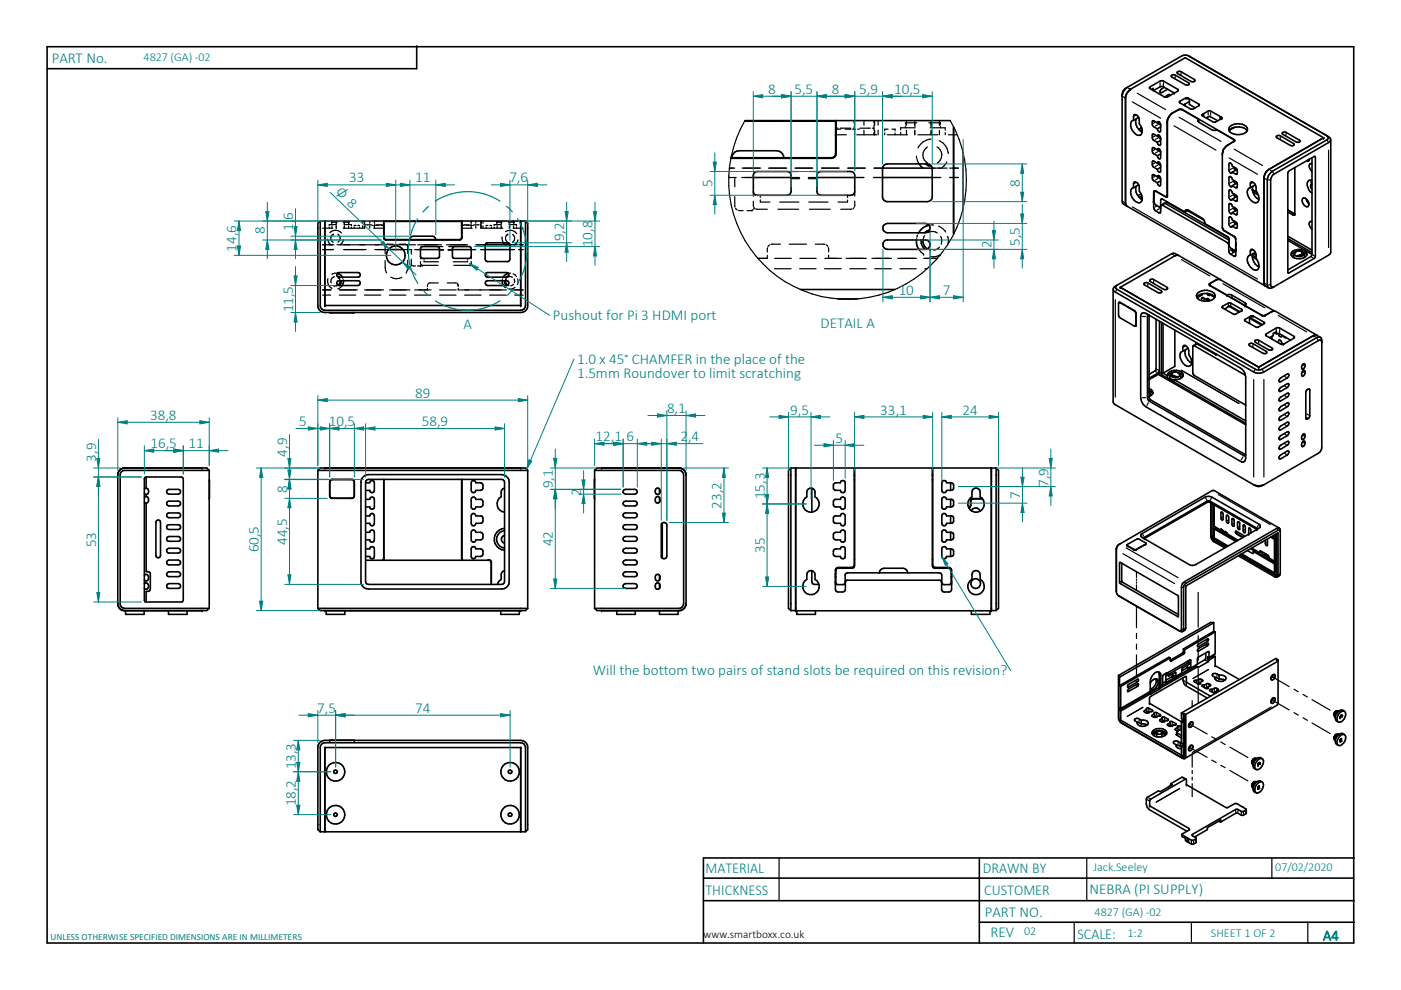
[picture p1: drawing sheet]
<svg xmlns="http://www.w3.org/2000/svg" width="297mm" height="210mm" viewBox="0 0 297 210" stroke-linecap="round" stroke-linejoin="round" font-family="sans-serif">
<defs><g id="words">
<g font-size="3.2" fill="#008080">
<text x="11" y="13.3">PART No.</text>
<text x="162.9" y="19.9">8</text>
<text x="168.4" y="19.9">5,5</text>
<text x="176.4" y="19.9">8</text>
<text x="182.2" y="19.9">5,9</text>
<text x="189.6" y="19.9">10,5</text>
<text x="74" y="38.7">33</text>
<text x="88" y="38.7">11</text>
<text x="108" y="38.7">7,6</text>
<text x="151" y="39.7" transform="rotate(-90 151 39.7)">5</text>
<text x="216.2" y="39.6" transform="rotate(-90 216.2 39.6)">8</text>
<text x="50.2" y="53.3" transform="rotate(-90 50.2 53.3)">14,6</text>
<text x="56.2" y="49.7" transform="rotate(-90 56.2 49.7)">8</text>
<text x="62.2" y="48.9" transform="rotate(-90 62.2 48.9)">1,6</text>
<text x="119.6" y="51.2" transform="rotate(-90 119.6 51.2)">9,2</text>
<text x="125.6" y="52.4" transform="rotate(-90 125.6 52.4)">10,8</text>
<text x="210.2" y="52.7" transform="rotate(-90 210.2 52.7)">2</text>
<text x="216.2" y="52.1" transform="rotate(-90 216.2 52.1)">5,5</text>
<text x="190.5" y="62.5">10</text>
<text x="199.9" y="62.5">7</text>
<text x="62.2" y="66.2" transform="rotate(-90 62.2 66.2)">11,5</text>
<text x="98.3" y="69.8">A</text>
<text x="117.2" y="67.8">Pushout for Pi 3 HDMI port</text>
<text x="174" y="69.5">DETAIL A</text>
<text x="122.4" y="77.1">1.0 x 45v CHAMFER in the place of the</text>
<text x="122.4" y="80.1">1.5mm Roundover to limit scratching</text>
<text x="31.8" y="89">38,8</text>
<text x="88" y="84.3">89</text>
<text x="141.4" y="87.6">8,1</text>
<text x="167.6" y="87.9">9,5</text>
<text x="186.6" y="87.9">33,1</text>
<text x="204.1" y="87.9">24</text>
<text x="31.9" y="95">16,5</text>
<text x="40" y="95">11</text>
<text x="63.5" y="90.3">5</text>
<text x="69.7" y="90.3">10,5</text>
<text x="89.4" y="90.3">58,9</text>
<text x="126.3" y="93.6">12,1</text>
<text x="132.8" y="93.6">6</text>
<text x="144.3" y="93.6">2,4</text>
<text x="177.1" y="93.9">5</text>
<text x="20.4" y="97.9" transform="rotate(-90 20.4 97.9)">3,9</text>
<text x="60.9" y="96.8" transform="rotate(-90 60.9 96.8)">4,9</text>
<text x="60.9" y="104.4" transform="rotate(-90 60.9 104.4)">8</text>
<text x="117.2" y="103.5" transform="rotate(-90 117.2 103.5)">9,1</text>
<text x="123.2" y="105.1" transform="rotate(-90 123.2 105.1)">2</text>
<text x="153" y="107.8" transform="rotate(-90 153 107.8)">23,2</text>
<text x="162.1" y="105.8" transform="rotate(-90 162.1 105.8)">15,3</text>
<text x="216.3" y="105.7" transform="rotate(-90 216.3 105.7)">7</text>
<text x="222.3" y="103.2" transform="rotate(-90 222.3 103.2)">7,9</text>
<text x="20.4" y="116" transform="rotate(-90 20.4 116)">53</text>
<text x="54.9" y="117.1" transform="rotate(-90 54.9 117.1)">60,5</text>
<text x="60.9" y="115.6" transform="rotate(-90 60.9 115.6)">44,5</text>
<text x="117.2" y="115.9" transform="rotate(-90 117.2 115.9)">42</text>
<text x="162.1" y="117.2" transform="rotate(-90 162.1 117.2)">35</text>
<text x="125.7" y="143.2">Will the bottom two pairs of stand slots be required on this revision?</text>
<text x="67.3" y="151.1">7,5</text>
<text x="88" y="151.1">74</text>
<text x="62.7" y="163.1" transform="rotate(-90 62.7 163.1)">13,3</text>
<text x="62.7" y="171" transform="rotate(-90 62.7 171)">18,2</text>
<text x="149.6" y="185">MATERIAL</text>
<text x="208.4" y="185">DRAWN BY</text>
<text x="149.6" y="189.7">THICKNESS</text>
<text x="208.7" y="189.7">CUSTOMER</text>
<text x="231" y="189.7">NEBRA (PI SUPPLY)</text>
<text x="208.8" y="194.4">PART NO.</text>
<text x="210" y="198.7">REV</text>
<text x="228.4" y="199.1">SCALE:</text>
</g>
<g font-size="3.1" fill="#008080">
<text x="70.9" y="40.9" transform="rotate(44 70.9 40.9)">O 8</text>
<text x="280.5" y="199.4">A4</text>
</g>
<g font-size="2.6" fill="#008080">
<text x="30.4" y="12.9">4827 (GA) -02</text>
<text x="231.9" y="184.6">Jack.Seeley</text>
<text x="270.4" y="184.7">07/02/2020</text>
<text x="232.1" y="194.1">4827 (GA) -02</text>
<text x="217.1" y="198.3">02</text>
<text x="239.1" y="198.7">1:2</text>
<text x="256.7" y="198.7">SHEET 1 OF 2</text>
</g>
<text font-size="2.4" x="149.2" y="199">www.smartboxx.co.uk</text>
<text font-size="2" fill="#008080" x="10.7" y="199.3">UNLESS OTHERWISE SPECIFIED DIMENSIONS ARE IN MILLIMETERS</text>
</g></defs>
<g fill="none" stroke="#000" stroke-width=".34">
<path d="M10 9.9h277v190h-277zM88.3 9.7v4.9h-78.3M238.8 19.9l-.2 .9v22.3M238.8 19.9l.9-1 11.6-6.7 29.3 17-11.5 6.7a2.25 2.25 0 0 0-1.1 1.8v22.3M239 18.5a1.8 1.8 0 0 0-1.1 1.5v22.6l.1 .5 .9 .6M239 18.5a2.57 2.57 0 0 0-1.1 1.9M239.7 19l-.9 .9M243.7 18.5l2.3-1.3 .5-.1 3.2 1.8 .1 .3-2.2 1.3-.5 .1-3.3-1.8zM244.1 19l.4-.2v.4M244.6 19.2l1.4-.8 .5-.1 2.5 1.4M246.9 18.5l-.6 .3a.54 .54 0 0 0-.2 .9l1.5-.8M248.4 16l.5-.2 .3 .1 2.8 1.7 .1 .3-.2 .1-.6-.1-2.8-1.6z"/>
<path d="M249.6 15.3l.5-.2 .3 .1 3 1.8a.55 .55 0 0 1-.9 .3l-2.8-1.7zM252 11.9l29.7 17.1a.65 .65 0 0 1 .4 .6 .65 .65 0 0 1-.4 .6l-11.6 6.7a1.66 1.66 0 0 0-.7 1.2v22.3l.2 .4h.5M252 11.9a1.61 1.61 0 0 0-1.4 0l-11.6 6.6M252 11.9l.3 .2M240.4 24.4l.1-.1a1.04 1.04 0 0 1 1.1 1.1v.8a1.72 1.72 0 0 1 .2 2.5 1.99 1.99 0 0 1-2.1-2 .84 .84 0 0 1 .6-1.2zM240.4 38.7l.1-.1a1.04 1.04 0 0 1 1.1 1.1v.8a1.71 1.71 0 0 1 .2 2.4 1.9 1.9 0 0 1-2.1-1.9 .9 .9 0 0 1 .6-1.2zM240.9 25.2a2.33 2.33 0 0 0 1.3 2.8M240.9 39.5a2.33 2.33 0 0 0 1.3 2.8M241.4 24.9l-1.1 .6M241.4 39.1l-1.1 .7M241.6 27.6l.4-.5v.8M245.4 26v-.2a.56 .56 0 0 1 .7 .6l-.1 1.5a.56 .56 0 0 1-.6-.6"/>
<path d="M245.4 28.9v-.2a.56 .56 0 0 1 .7 .6l-.1 1.5a.56 .56 0 0 1-.6-.6M245.4 34.6v-.2a.56 .56 0 0 1 .7 .6l-.1 1.5a.56 .56 0 0 1-.6-.6M245.4 31.7l.2-.2 .4 .4M245.4 37.5l-.9-.5a1.03 1.03 0 0 0 .1 1.4l.8 .3M245.4 37.5v-.2a.56 .56 0 0 1 .7 .5M245.4 26l-.9-.4a1.03 1.03 0 0 0 .1 1.3l.8 .4M245.4 28.9l-.9-.5-.2 .3a1.02 1.02 0 0 0 .3 1.1l.8 .4M245.4 31.7l-.9-.4a1.03 1.03 0 0 0 .1 1.3l.8 .4M245.4 34.6l-.9-.5-.2 .3a1.02 1.02 0 0 0 .3 1.1l.8 .4M245.4 37.4l.7 .5M245.4 26l.7 .5M245.4 34.5l.7 .6"/>
<path d="M245.4 28.8l.7 .6M245.4 31.7l.7 .5M245.5 37.5l.6 .3M245.7 37.3l-.3 .2M245.7 25.8l-.3 .2M245.7 34.4l-.3 .2M245.7 28.7l-.3 .2M245.7 31.5l-.3 .2M246 31.9v1.8a.56 .56 0 0 1-.6-.7M246.1 37.8l-.1 1.6a.56 .56 0 0 1-.6-.7M246.1 38.4l-.7 .3M246.1 26.9l-.7 .4"/>
<path d="M246.1 35.5l-.7 .4M246.1 29.8l-.7 .4M246.1 32.6l-.7 .4M247.9 24.6l-.4 1.3v15.7M248.1 20.3l-.2-.3-1 .6M248.2 24.3a2.23 2.23 0 0 0-.8 1.6v15.5l-.1 .3h-.2l-2.3-1.3-.2 .3v1.2M249.9 23.2h.7M249.9 23.2l-1.7 1.1M250.1 21.5l1.5-.8 2.7 1.5-1.3 .9h-.6l-2.3-1.3-.1-.2zM250.4 23.2h-.5M250.6 23.2l3.6 2.1M250.6 23.2l11.2 6.5-.1 .3-1.4 .8"/>
<path d="M251.2 22.1v.3M251.4 21h.5l.3 .1v1l1.2 .8M252.2 21.5l-1.3 .7M254.2 25.9l2.8 1.7h1.1l3.6 2.1-.1 .3-1.3 .8M254.2 25.3l-.2 .2 .2 .4M254.2 25.3v.6M254.8 24.4l1.6-.9 2.7 1.5-1.6 1zM254.8 24.5l.4-.2v.4M255.7 25l.7-.3 1.8 .9M259 25.1l-.3-.2v.4M259.9 31a2.19 2.19 0 0 0-.7 1.6v15.7l.3 .6 2.3 1.4M260.3 30.8a2.53 2.53 0 0 0-1.1 1.5"/>
<path d="M260.6 27.7a2.62 2.62 0 0 1 3.8 0M260.6 34.6a.56 .56 0 0 1 .7 .6l.7 .4a.98 .98 0 0 1 .2 1.4l-.9-.5-.1 .2a.56 .56 0 0 1-.6-.6zM260.6 37.5a.56 .56 0 0 1 .7 .6l.7 .4a.97 .97 0 0 1 .2 1.3l-.9-.4-.1 .2a.56 .56 0 0 1-.6-.7zM260.8 26.8a2.7 2.7 0 0 1 3.7 .3 1.34 1.34 0 0 1-1.7 1.4 1.85 1.85 0 0 1-2.3-1.1zM261.6 38.4l.6 .3M261.6 35.4l.4 .7M261.6 38.3v.1M261.6 38.4l.4 .5M261.7 29.8v.1M261.8 27l-1.2 .6M262.3 38.8l-1 .6M262.3 35.9l-1 .6"/>
<path d="M265.1 38.7l.2-.1a1.46 1.46 0 0 1 1 1.9 1.83 1.83 0 0 1 .3 2.4 1.96 1.96 0 0 1-2.1-1.9 .97 .97 0 0 1 .6-1.2zM265.7 39.5a2.36 2.36 0 0 0 1.2 2.8M266.1 39.1l-1 .7M270.6 28.9l.6-.2 .2 .1 2.9 1.6 .1 .4-.3 .1-.5-.1-2.9-1.6zM271.9 28.2l.5-.2 .3 .1 3 1.7a.52 .52 0 0 1-.9 .3l-2.8-1.6-.2-.2zM273.3 36.2l5.5-3.1 .1 21.3-.3 .4-5.5 3.1-.1-21.2zM274.5 35.5v9.9M277.5 33.9l-.3 .1M277.5 34h-.1M277.5 33.8v.3l-.4-.1M278 39.2a.78 .78 0 0 0 .2 .9M278 38.2l.1 .9"/>
<path d="M278.2 34.7l-.5 .1a1.19 1.19 0 0 0 .5 1.6M278.2 39.1l-.2 .1M278.2 38.3a.74 .74 0 0 0-.9 .1 .74 .74 0 0 0-.1 .8 2.42 2.42 0 0 0 1 1.7M278.2 33.4v20.5M278.2 39l-.2 .2M281.3 28.8l.3 .4-.3 .4-11.9 7a2.2 2.2 0 0 0-.7 1.5v22.3a.64 .64 0 0 0 .3 .7 .64 .64 0 0 0 .7-.1l.4-.2M282.1 29.6v23.9l-.1 .3-11.9 7M67.9 46.9l-.5 .5v17.4a1.48 1.48 0 0 0 1.5 1.5h41.5a1.4 1.4 0 0 0 1.5-1.5v-17.4l-.5-.5M67.9 46.9h43.5M67.9 46.9v17.9a1.01 1.01 0 0 0 1 1h41.5a1.01 1.01 0 0 0 1-1v-17.9M68.9 46.9v17.9h41.5v-17.9M71.4 58.5l.6 .3"/>
<path d="M71.5 58l.8 .4 .3 .4M71.6 59.6l4.3-.1 .3 .1 .2 .6-.5 .3h-4l-.5-.3zM71.6 57.9l4.3-.1 .3 .1 .2 .5-.5 .4h-4l-.5-.4zM72.1 59.5l-.1 .6-.3 .4M72.3 59.5v.6l-.3 .4M72.9 59.5l-.3 1M81.4 46.9v3.5v.2l.4 .3h15.6l.3-.1 .3-.4v-3.5M82.3 52.9h3.2M86.9 50.8l.3-.6 .4-.1h4l.4 .1 .4 .6M89.2 52.9h4M89.3 52.4l.2-.1h3.3l.2 .1 .2 .3v1.7l-.2 .3-.2 .1h-3.3l-.2-.1-.1-.3v-1.7zM95.9 52.9h4"/>
<path d="M96 52.4l.3-.1h3.2l.3 .1 .1 .3v1.7l-.1 .3-.3 .1h-3.2l-.3-.1zM97.9 46.9v3.4l-.2 .5h-15.8l-.5-.2v-3.7h16.6M97.9 47.8h.1M97.9 48.4h.1M97.9 49.3h.1M102.9 52.9h5.2M102.9 51.9h5.2M103.1 59.6l4.3-.1 .3 .1 .2 .6-.5 .3h-4l-.5-.3zM103.1 57.9l4.3-.1 .3 .1 .2 .5-.5 .4h-4l-.5-.4zM103.1 51.5h4.8l.2 .5-.1 3.2-.4 .3-4.5-.1-.2-.5v-2.9zM106.5 59.5l.2 1M106.7 51.5l.4 .4"/>
<path d="M106.9 59.5l.1 .6 .4 .4M107.1 59.5l.1 .4 .4 .6M107.4 51.5l.6 .2M107.8 58l-.8 .4-.3 .4M107.9 58.5l-.6 .3M238.6 43.1l.2 .5M238.6 43.1l.1 .4 .3 .2 29.3 17M241.9 41.1l-.6 .4M242.1 41.6l-.6 .2M242.1 42l-.3 .1M242.2 42l-.3 .2M243.8 59.4l.5-.2 .3 .1 3 1.8a.55 .55 0 0 1-.9 .2l-2.8-1.6z"/>
<path d="M244.6 42.8a2.54 2.54 0 0 0 .2 1.7l.9 .6h.3l.1-2.7 .2-.2 4.9 2.8M244.6 42v.8M244.6 41.4l.3-.9 2.3 1.3h.3v-.2M244.6 41.7l.1 .2M244.7 42.7l-.1 .1M244.7 41.9v1.2l.3 .3 .9 .5 .2-.4h.3l13.8 7.9a2.3 2.3 0 0 1 .4 2.1 1.54 1.54 0 0 0 1.4 .8v-2.3M244.7 41.9l-.1 .1M245 40.4l-.2 .2M245.8 43.9l.3 .2M246.1 43.8l-.1 .1M246.2 43.5l.6-.4h.3l13.5 7.8M246.9 43.1l.6-.2 13 7.5"/>
<path d="M247.5 41.6l-.1 .1M249.8 54.1l-.6-.3h-.8l-11.6 6.7M251.2 45l.2-.5h.5l2.9 1.7a1.49 1.49 0 0 1 .7 1.2l4.8 2.8 .3 .6v1.4l.3 .4 .9 .5 .2-.3 .1-1.2M251.8 44.7l3.4 2M251.8 44.7l-.6 .3M251.8 44.5v.2M258.3 59.2l-1.8 .9-.1 .3 11.4 6.6M258.3 59.2l.5 .2M258.3 59.2l-1.7 .9-.1 .4M258.3 59.2l.4 .1 11.5 6.7M258.7 59.2l-8.9-5.1h-.3l-12 6.8 29.4 17 11.6-6.7M259.2 48.2l.4 .7 2.2 1.3 .2 .6"/>
<path d="M260.6 40.3a.56 .56 0 0 1 .7 .6l.7 .4a.98 .98 0 0 1 .2 1.4l-.9-.5-.1 .2a.56 .56 0 0 1-.6-.6zM260.6 43.2a.56 .56 0 0 1 .7 .6l.7 .4a.97 .97 0 0 1 .2 1.4l-.9-.5-.1 .2a.56 .56 0 0 1-.6-.6zM260.6 46a.56 .56 0 0 1 .7 .7l.7 .3a.98 .98 0 0 1 .2 1.4l-.9-.5-.1 .2a.56 .56 0 0 1-.6-.6zM261.2 52.7v.4l.3 .5M261.6 53v.3M261.6 41.1l.4 .7M261.6 46.8l.4 .7M261.8 44.5l.2 .1M262 50.5v.3M262 53.3l-.6 .1M262 50.8v1M262.1 53h-.2"/>
<path d="M262.1 44.2l-.5-.2 .4 .7M262.3 44.5l-1 .6M262.3 47.4l-1 .5M262.3 41.7l-1 .5M265.1 53l.2-.1a1.46 1.46 0 0 1 1 1.9 1.83 1.83 0 0 1 .3 2.4 2.05 2.05 0 0 1-2.1-2 .89 .89 0 0 1 .6-1.1zM265.5 40.2l1 .6M265.5 54.4l.9 .6M265.5 54.1l.8 .5M265.6 40.7l1.2 .7M266.1 53.4l-1 .7M266.3 54.1l-.6-.3a2.36 2.36 0 0 0 1.2 2.8M268 60l.1 .5 .2 .2"/>
<path d="M268 60l.3 .7M273 45l1.1 .6h.4v-.2M273 44.5l1.5 .9M273 50.1l5.2 2.9M273 50.6l5.2 3M273 51l5.2 2.9M274 53.3a2.36 2.36 0 0 1 3 .3 1.24 1.24 0 0 1-1.6 1.3 1.64 1.64 0 0 1-1.7-1zM274.4 53.7l-.2 .6 .2 .4M274.7 53.4l-.8 .4-.2 .3M276 53.3a.89 .89 0 0 0-1-.1 .89 .89 0 0 0-.5 .9 1.45 1.45 0 0 0 1.8 0 .5 .5 0 0 0-.3-.8M276.1 53.4l.8 .4 .2 .3M276.2 42.1a1.12 1.12 0 0 1 1.2 1.5l-.1 .2a1.25 1.25 0 0 1-1.1-1.7z"/>
<path d="M276.4 53.7l.2 .7-.2 .3M276.9 42.2l.1 .3 .5 .7M278.2 46.9h-.3a.99 .99 0 0 0 .3 1.7M278.2 53.9l-.3 .5-4.9 2.8M69.9 66.3h5.2M236 61.5l.5 .4 29.3 17a2.33 2.33 0 0 0 2.2 0l11.5-6.7 .5-.1 .2 .5M236.8 60.5l-.8 .7v24l.1 .4 29.7 17.2M236.8 60.5l-.3 .4 .3 .4 29.3 17a1.61 1.61 0 0 0 1.5 0l11.6-6.7a.63 .63 0 0 1 1 .2v23.1a1.66 1.66 0 0 1-.7 1.2l-12 6.8M237.2 64.2l.3-.1 3.2 1.9 .2 .5v2.4M237.3 64.1l3.2 1.8 .3 .6M237.4 64.1l-.3 .2v2.5l.2 .4 3.4 2M240.8 68.9l-.1 .3"/>
<path d="M240.8 69.1l-.1 .1M240.9 68.9l-.2 .3M242.1 66.5l.2-.2 .7 .2 20 11.5a2.27 2.27 0 0 1 1.1 1.9v17.3a.69 .69 0 0 1-.3 .7 .69 .69 0 0 1-.8-.1l-20-11.5a2.46 2.46 0 0 1-1.2-2v-17.2zM242.6 60.1l.5-.2 .3 .1 2.8 1.6 .1 .4-.2 .1-.6-.1-2.8-1.6zM243 66.5l.7 .3-.4 .1v.2v17.2l.2 .5 20.2 11.8h.2l.2-.2M243.6 66.9v17.2l.2 .6 20.2 11.7M245.1 67.7v10.5l-.2 .5-1.3 .7M245.8 68.1v10.5l-.2 .5-2 1.1M246.2 68.4v11.1M246.2 79l1.3 .7M246.2 79.5l-.2 .1M246.2 79.5l17.9 10.2"/>
<path d="M246.6 79.1l-.4-.2-2.6 1.5M246.6 68.5v10.6M247.7 79.1a2.13 2.13 0 0 1 3.2 .3 1.43 1.43 0 0 1-2 1.1v.4l-1.4-.8v-.7zM248.2 79.3l-.2 .7 .5 .5 .4 .1M248.5 79l-.8 .5-.2 .3M248.7 79a.52 .52 0 0 0-.4 .7 1.19 1.19 0 0 0 1.9-.2l-.1-.3a1.15 1.15 0 0 0-1.4-.2M249.1 70v7.7l-2.5 1.4M249.8 79l.5 .2 .6 .5M250.1 79.3l.3 .6-.2 .4M250.9 73.4l.1-.2a1.46 1.46 0 0 1 1 2 1.75 1.75 0 0 1 .3 2.4 1.77 1.77 0 0 1-2-1.5 1.17 1.17 0 0 1 .5-1.6zM251.4 74.1a2.23 2.23 0 0 0 1.2 2.9M251.8 73.8l-1 .7"/>
<path d="M253.1 73.3l10.9 6.2M253.1 73.3l-.2 .2v5.5l.2 .5 11 6.4M253.5 73l.2-.2 .4 .3M253.7 63a2.62 2.62 0 0 1 3.9 0M253.7 63a1.04 1.04 0 0 1 1.1-1.3 2.53 2.53 0 0 1 2.8 .7v.6M253.7 63a2.53 2.53 0 0 0 2.8 .8M253.8 72.8l-.8 .5M253.9 72.9l4 2.4M254.9 62.3v.2l-1.1 .7M255.8 63.5l-.8-.4-.2 .1v.6M255.9 62.2l.3 .4 .3-.1M255.9 63.5l.3 .3"/>
<path d="M256.1 62.2l1.5 .9M256.2 63.3l-.4 .2M256.2 63.3l.3 .5M256.2 63.3h-.2l-.2 .2M256.5 60.4l3.6 2.2 .4-.2 .7 .2 3 1.8-.2 .4M257.6 63l-.3 .3-.8 .5M257.8 75.2l.1-.1-.1 .2M257.9 75.1l-.1 .1M259.2 64.9l1.5-.7 2.7 1.5-1.7 1-2.5-1.4-.1-.2zM259.2 65.2h-.1M259.6 65.5l1.1-.6 2.2 1.2M260.6 64.9l2.1 1.3"/>
<path d="M260.9 63.1l3.1 1.7M263.9 67.7l1.6-.8 2.6 1.6-1.6 .9-2.6-1.4zM264 64.8l3.8 2.1M264.8 72.9l.5-.1 .3 .1 2.9 1.6 .1 .3-.3 .2-.5-.1-2.9-1.6zM264.9 67.5l2.6 1.5M265 67.3l2.7 1.5M265.7 67.2l-.8 .2v1l-.2 .1M266.1 72.2l.5-.1h.3l2.8 1.7 .1 .3-.2 .2-.6-.1-2.9-1.6zM267.8 66.9h.2M268.3 60.7l.7 .4M268.3 70.9l2.3-1.3 .5-.1 3.2 1.8 .1 .3-2.2 1.3-.5 .1-3.2-1.8zM269.6 71.4v.4"/>
<path d="M269.7 71.3v.6M270 66h.4l8.8 5.1M270 66l-2 1M270.1 66l-2.1 .9M270.2 70.5l.4 .3M270.6 70.3l-.6 .4v.5l-.8 .4M270.6 70.8h.7l2.3 1.3M270.6 70.3v.5M271.1 70.7l.2 .6 .4 .1v-.2M271.1 72.7v-.6h.2l.4 .3v.3l.5 .2M271.7 71.2l1 .4M271.9 71.1l-.2 .1"/>
<path d="M276.2 77.2l.4-.1a.72 .72 0 0 1-.5 1.1 .88 .88 0 0 1 .1-1zM276.2 78.7l.4-.1a.74 .74 0 0 1-.5 1.1 .95 .95 0 0 1 .1-1zM278.5 71.2l.4-.2 1 .5M279.3 71.1l-.5-.1-.3 .2M25.3 99.8l-.3 .4v.5v27.3a1.57 1.57 0 0 0 1 1.4M25.6 99.5l-.3 .3M26.5 99.2h17.4l.5 .5M26.5 99.2l-.5 .1-.7 .5M26.5 99.2l-.5 .1M44.4 99.7h-17.9a.94 .94 0 0 0-1 1v27.3a.94 .94 0 0 0 1 1h17.9M44.4 99.7v29.3M67.4 99.7h44.5"/>
<path d="M67.4 99.7v29.3M67.4 99.7l.5-.5h43.5l.5 .5M111.9 99.7v29.3M126.1 99.7h17.9a1.01 1.01 0 0 1 .9 1v27.3a1.01 1.01 0 0 1-.9 1h-17.9M126.1 99.7l.5-.5h17.4l.4 .1 .8 .5M126.1 99.7v29.3M143.9 99.2l.5 .1 .8 .5M145.2 99.8l.3 .9v27.3l-.3 .9-.4 .3M167.7 99.2h43.5M167.7 99.2l-.5 .5v29.3l.5 .5M167.7 99.2v30.3M168.7 99.2v30.3h41.5v-30.3"/>
<path d="M181.1 99.2v20.6v.3l-.5 .2h-2.9l-.5 .3-.1 4.4 .1 .3 .5 .2h1l.5-.2 .1-2.1 .4-.2h19.5l.2 .1 .2 .4v1.5l.3 .4 1.3 .1 .5-.2 .1-1.9-.1-2.8-.5-.3h-2.9l-.5-.2-.1-.3v-20.6M181.2 99.2v20.8l-.3 .4-.2 .1h-3.3l-.2 .5M197.7 99.2v21l.5 .3h3l.4 .2 .1 .3M211.2 99.2l.5 .5v29.3l-.5 .5M211.2 99.2v30.3M243.6 82.9l.2 .3-.2 .3M243.6 80.5l2-1.1 18.5 10.6M243.6 82.4a.85 .85 0 0 1 .9 .8 .85 .85 0 0 1-.9 .9M243.6 82.8l.8 .6M243.7 83l.3 .6-.2 .4M248.9 80.5l15.2 8.7M271.3 80.3l1.8-1.1a.57 .57 0 0 1-.2 .9l-1.6 .9-.1-.1z"/>
<path d="M271.3 82.4l1.8-1.1a.54 .54 0 0 1-.2 .9l-1.6 .8-.1-.1zM271.3 88.5l1.8-1.1a.58 .58 0 0 1-.2 .9l-1.6 .9-.1-.2zM271.3 90.6l1.8-1.1a.54 .54 0 0 1-.2 .8l-1.6 .9-.1-.1zM271.3 92.6l1.8-1.1a.54 .54 0 0 1-.2 .9l-1.6 .8-.1-.1zM271.3 96.6l1.8-1a.58 .58 0 0 1-.2 .9l-1.6 .8-.1-.1zM271.5 84.2l1.4-.8 .4 .1-.2 .5-1.8 1a.54 .54 0 0 1 .2-.8zM271.5 86.2l1.4-.8 .4 .1-.2 .6-1.8 1a.58 .58 0 0 1 .2-.9zM271.5 94.4l1.4-.8 .4 .1-.2 .5-1.8 1.1a.58 .58 0 0 1 .2-.9zM276.2 92.1l.4-.1a.74 .74 0 0 1-.5 1.2 .95 .95 0 0 1 .1-1.1zM276.2 93.6h.4a.72 .72 0 0 1-.5 1.1 .88 .88 0 0 1 .1-1.1zM277 82.7l.5-.2 .2 .2v5.4l-.2 .5-.5 .3-.1-.3v-5.4zM30.6 106.5l.4 .2"/>
<path d="M30.6 104.6l.4 .3M31 101.1l-.3 .2-.1 .2v25.8l.1 .3h.3M31 103.5a.7 .7 0 0 1 .5 .7 .7 .7 0 0 1-.5 .7M31 105.3h.2a.78 .78 0 0 1-.2 1.4M31 101.1v2.4M31 104.9v.4M31 106.7v14.5l.6 .1 .3 .4v3.2l-.3 .4-.6 .1v2.2M31 105.3l-.4 .2M31 103.5l-.4 .2M31 101.1h7.5l.4 .4v25.8l-.2 .3h-.2h-7.5M33.1 110.4l.6-.1 .3 .4v7.1l-.3 .4-.6-.1v-.3zM35.5 113.9l.3-.2h2l.5 .4v.3l-.5 .4h-2l-.5-.4z"/>
<path d="M35.5 103.8h2.3h.3l.2 .6-.5 .4h-2l-.5-.4zM35.5 106.3h2.3h.3l.2 .6-.5 .4h-2l-.5-.4zM35.5 108.8h2.3h.3l.2 .6-.5 .4h-2l-.5-.4zM35.5 111.3h2.3h.3l.2 .6-.5 .4h-2l-.5-.4zM35.5 116.4l.3-.2h2l.5 .4v.3l-.5 .4h-2l-.5-.4zM35.5 118.9l.3-.2h2l.3 .2 .2 .5-.5 .4h-2l-.5-.4zM44.4 101.7v3.9M69.9 102.2v3M69.9 105.2l.2 .4M69.9 105.2l.1 .2 .4 .3 4.5-.2M69.9 105.2l.2 .3M70.1 101.8l-.2 .4"/>
<path d="M75 101.8l.1 .4M75.1 101.9v.3M75.1 101.9l-.5-.2-4.2-.1-.4 .3-.1 .3M75.1 101.9v3.5M75.1 102.2v3l-.2 .4M76.8 101.3l.8-.6 .5-.1h28.3a1.63 1.63 0 0 1 1.5 1.6v21.1a1.55 1.55 0 0 1-1.5 1.6h-28.3a1.55 1.55 0 0 1-1.6-1.6v-21.1l.1-.5zM77.5 118.8h26.1h.3l.2 .5M77.5 116.4h.9l.3-.5 .6 .2 .1 .3-.1 1.9-.6 .1-.3-.4h-.9M77.5 102.4h.9l.3-.5 .6 .2 .1 .3-.1 1.9-.6 .1-.3-.4h-.9M77.5 112.9h.9l.3-.5 .6 .2 .1 .3-.1 1.9-.6 .1-.3-.4h-.9M77.5 105.9h.9l.3-.5 .6 .2 .1 .3-.1 1.9-.6 .1-.3-.4h-.9M77.5 109.4h.9l.3-.5h.3l.4 .5-.1 1.9-.3 .2h-.3l-.3-.5h-.9"/>
<path d="M77.6 101.9l.5-.3 28.6 .1 .3 .5-.1 21.4-.5 .3-28.6-.1-.3-.5zM81.4 118.3l-.3 .5M81.4 101.6v17.1M81.4 101.6v16.9l-.1 .3M97.9 101.6v16.9l.1 .3M98 101.6v17.1M98 118.3l.1 .5M100 116.1l.5-.2 .4 .5 1.2 .1a1.02 1.02 0 0 1 0 1.4l-1.2 .1-.4 .4-.5-.1zM100 102.1l.5-.2 .4 .5h1.2a1.02 1.02 0 0 1 0 1.5l-1.2 .1-.4 .4-.5-.1zM100 105.6l.5-.2 .4 .5h1.2a1.09 1.09 0 0 1 0 1.5l-1.2 .1-.4 .4-.5-.1zM100 109.1l.2-.2h.3l.4 .5h1l.4 .2a1.11 1.11 0 0 1-.2 1.3l-1.2 .1-.4 .5h-.3l-.2-.2zM100 112.6l.5-.2 .4 .5h1.2a1.02 1.02 0 0 1 0 1.5l-1.2 .1-.4 .4-.5-.1z"/>
<path d="M103.3 118.8a.54 .54 0 0 1 .9 .4v4.7M107 112a2.33 2.33 0 0 0-2.2 2.3 2.33 2.33 0 0 0 2.2 2.4M107 112.5a1.85 1.85 0 0 0-1.7 1.9 1.85 1.85 0 0 0 1.7 1.8M107 113.5a.87 .87 0 0 0-.7 .8 .87 .87 0 0 0 .7 .9M107 103.5l-.4 .1-.3 .4v1.3a1.76 1.76 0 0 0-.9 1.9 1.76 1.76 0 0 0 1.6 1.4M132.1 116.6l.5-.4h2l.5 .4v.3l-.5 .4h-2l-.5-.4zM132.3 103.8h2.3h.3l.2 .6-.5 .4h-2l-.5-.4v-.3zM132.3 118.9l.3-.2h2l.3 .2 .2 .5-.5 .4h-2l-.5-.4v-.3zM132.3 113.9l.3-.2h2l.5 .4v.3l-.5 .4h-2l-.5-.4v-.3zM132.3 111.3h2.3h.3l.2 .6-.5 .4h-2l-.5-.4v-.3zM132.3 108.8h2.3h.3l.2 .6-.5 .4h-2l-.5-.4v-.3zM132.3 106.3h2.3h.3l.2 .6-.5 .4h-2l-.5-.4v-.3z"/>
<path d="M139 103.7l.3-.2a.66 .66 0 0 1 .7 .7 .66 .66 0 0 1-.7 .6 .82 .82 0 0 1-.3-1.1zM139 105.5l.3-.2h.3a.72 .72 0 0 1 .4 .8 .72 .72 0 0 1-.7 .5 .86 .86 0 0 1-.3-1.1zM139.8 103.7v.9M139.8 105.5v1M140.2 111a.64 .64 0 0 1 .7-.2 .64 .64 0 0 1 .5 .5v6.6a.6 .6 0 0 1-.6 .6 .6 .6 0 0 1-.6-.6zM140.4 110.9v7.5M171.4 103.7a.86 .86 0 0 1 .9-.1 .86 .86 0 0 1 .5 .8v.9a1.76 1.76 0 0 1 .5 2.7 1.76 1.76 0 0 1-2.7 0 1.76 1.76 0 0 1 .5-2.7v-.9zM172.1 103.5v5.1M176.7 113.1l.5-.2h1l.3-.5 .6 .2 .1 .3-.1 1.9-.6 .1-.3-.4-1.3-.1a1.16 1.16 0 0 1-.2-1.3zM176.7 116.6l.5-.2h1l.3-.5 .6 .2 .1 .3-.1 1.9-.6 .1-.3-.4-1.3-.1a1.16 1.16 0 0 1-.2-1.3zM176.7 102.6l.5-.2h1l.3-.5 .6 .2 .1 .3-.1 1.9-.6 .1-.3-.4-1.3-.1a1.16 1.16 0 0 1-.2-1.3zM176.7 106.1l.2-.2h1.3l.3-.5 .6 .2 .1 .3-.1 1.9-.6 .1-.3-.4-1.3-.1a1.16 1.16 0 0 1-.2-1.3z"/>
<path d="M176.7 109.6l.5-.2h1l.3-.5h.4l.3 .5v1.6l-.3 .5h-.4l-.3-.5-1.3-.1a1.2 1.2 0 0 1-.2-1.3zM181.2 118.5l-.1 .2M197.7 118.5v.2M199.8 116.1l.6-.2 .3 .5 1.2 .1a1.02 1.02 0 0 1 0 1.4l-1.2 .1-.3 .4-.6-.1zM199.8 102.1l.6-.2 .3 .5h1.2a1.02 1.02 0 0 1 0 1.5l-1.2 .1-.3 .4-.6-.1zM199.8 112.6l.6-.2 .3 .5h1.2a1.02 1.02 0 0 1 0 1.5l-1.2 .1-.3 .4-.6-.1zM199.8 105.6l.6-.2 .3 .5h1.2a1.09 1.09 0 0 1 0 1.5l-1.2 .1-.3 .4-.6-.1zM199.8 109.1l.2-.2h.4l.3 .5h1.2a1.16 1.16 0 0 1 .2 1.3l-.2 .2-1.2 .1-.3 .5h-.4l-.3-.5zM201.5 102.4v1.6M201.5 105.9v1.6M201.5 109.4v1.6M201.5 112.9v1.6"/>
<path d="M201.5 116.4v1.6M205.8 106.9v.2M205.8 107.1l-.1 .4-.3 .2M205.9 108.3a1.01 1.01 0 0 1 1-.6 1.01 1.01 0 0 1 .9 .6M206.4 103.7a.89 .89 0 0 1 .9-.1 .89 .89 0 0 1 .5 .8v.9a1.76 1.76 0 0 1 .5 2.7 1.76 1.76 0 0 1-2.7 0 1.76 1.76 0 0 1 .5-2.7v-.9zM208.3 105.7l-2.3 .1-.2 .2v1.1l-.4 .5M208.3 105.8h-2.2l-.2 .2-.1 1.1M265.8 102.8l.3 .2a1.33 1.33 0 0 0 1.5 0M265.8 102.8l.9 .2 .8-.1M26 129.4l16.8 .1M26.6 129.5v.8h4v-.8M30.6 122l.6-.2a.81 .81 0 0 1 0 1.3l-.6-.1"/>
<path d="M30.6 123.8l.6-.2a.69 .69 0 0 1 .3 .8 .69 .69 0 0 1-.6 .5l-.3-.1M35.5 121.4l.3-.2h2l.3 .2 .2 .5-.5 .4h-2l-.5-.4zM35.5 123.9l.3-.2h2l.3 .2 .2 .5-.5 .4h-2l-.5-.4zM35.7 129.5v.8h4v-.8M44.4 129l-.5 .5-17.9-.1M67.4 129l.5 .5h43.5l.5-.5M67.4 129h44.5M68.9 129.5h41.5M69.2 129.5v.8h3.9v-.8M106.2 129.5v.8h3.9v-.8M107 121l-.7 .5v1.4l-.7 .6-.2 .4M126.1 129l.5 .5h17.4l.8-.3"/>
<path d="M130.8 129.5v.8h3.9v-.8M132.3 121.4l.3-.2h2l.3 .2 .2 .5-.5 .4h-2l-.5-.4v-.3zM132.3 123.9l.3-.2h2l.3 .2 .2 .5-.5 .4h-2l-.5-.4v-.3zM139.8 129.5v.8h4v-.8M139.8 122l-.5-.2a.81 .81 0 0 0 0 1.3l.5-.1M139.8 123.8l-.5-.2a.69 .69 0 0 0-.4 .8 .69 .69 0 0 0 .7 .5l.2-.1M139.8 122v1M139.8 123.8v1M139.8 122l.2 .3-.2 .7M139.8 123.8l.2 .3-.2 .7M144.8 129.2l-.9 .3h-16.4M167.7 129.5h1"/>
<path d="M168.9 129.5v.8h4v-.8M171.4 121.2a.86 .86 0 0 1 .9-.1 .86 .86 0 0 1 .5 .7v1.1a1.74 1.74 0 0 1 .5 2.6 1.74 1.74 0 0 1-2.7 0 1.74 1.74 0 0 1 .5-2.6v-1.1zM172.1 121l.1 2.6 .5 .3h.9M177.2 122.2v1.5a1.78 1.78 0 0 0 1.7 .2l.3-.4v-1.8l.5-.2h19.5l.4 .2 .1 .3 .1 1.7a1.74 1.74 0 0 0 1.6 .2l.2-.2 .1-1.5M177.2 120.6v1.2M186.4 121.5a1.01 1.01 0 0 1 1-1h4a1.01 1.01 0 0 1 1 1M201.7 120.6v1.2M205.9 129.5v.8h4v-.8M206.4 121.2a.89 .89 0 0 1 .9-.2 .89 .89 0 0 1 .5 .8v1.1a1.74 1.74 0 0 1 .5 2.6 1.74 1.74 0 0 1-2.7 0 1.74 1.74 0 0 1 .5-2.6v-1.1zM210.2 129.5h1M67.9 176.4l-.5-.5v-17.4a1.55 1.55 0 0 1 1.5-1.5h41.5a1.48 1.48 0 0 1 1.5 1.5v17.4l-.5 .5M67.9 176.4v-17.9a1.01 1.01 0 0 1 1-1h41.5a1.01 1.01 0 0 1 1 1v17.9"/>
<path d="M67.9 176.4h43.5M68.9 176.4v-17.9h41.5v17.9M149.1 191h138M149.1 186.2h137.9M207.6 181.9v18M207.6 195.5h79.5M287.1 181.9h-138v18"/>
<circle cx="83.9" cy="54.2" r="1.99"/>
<circle cx="206.9" cy="123.7" r="1.02"/>
<circle cx="71.1" cy="172.7" r=".37"/>
<circle cx="71.1" cy="163.6" r="1.98"/>
<circle cx="71.2" cy="163.6" r=".38"/>
<circle cx="71.2" cy="172.7" r="1.97"/>
<circle cx="108.1" cy="172.7" r="1.98"/>
<circle cx="108.1" cy="163.6" r=".38"/>
<circle cx="108.2" cy="172.7" r=".38"/>
<circle cx="108.2" cy="163.6" r="1.97"/>
</g>
<g fill="none" stroke="#000" stroke-width=".25">
<path d="M239.2 18.7l.3 .1M241.1 19.8l6 3.4M243.8 18.5v.2M246 17.5v.6M246.1 19.5l.1 .1M246.7 17.5v.6M249.2 16.2v.4M249.7 19v.2M250.4 15.5v.3M252 17.7v.1M253.2 16.9v.2M238.1 20.5l.4 .2"/>
<path d="M240.1 21.6l6 3.5M240.8 24.5l-.3 .1M240.8 38.7l-.3 .2M244.6 37.1l-.2 .1M244.6 25.7h-.2M244.6 34.2l-.2 .1M244.6 28.5l-.2 .1M244.6 31.4l-.2 .1M244.9 37.4l-.4 .2M244.9 26l-.4 .2M244.9 34.5l-.4 .3M244.9 28.8l-.4 .2"/>
<path d="M244.9 31.7l-.4 .2M245.4 37.9l-.5 .3M245.4 26.5l-.5 .3M245.4 35l-.5 .3M245.4 29.3l-.5 .3M245.4 32.2l-.5 .3M247 20.5l.3 .1M247.5 25.8l-.1 .1M248.5 24v.1M248.9 26.7l8.9 5.1M249.9 23.2h.1M250 24.8l8.9 5.2"/>
<path d="M250.1 21.5v.3M250.6 23.2h.1M251.3 22.1v.2M251.4 20.8v.2M251.9 20.8v.2M254.2 22.1v.3M254.9 24.3v.1M256.2 23.8v.6M256.7 23.9v.5M259 24.8v.3M260.6 33.5l6 3.5M260.8 37.5l-.1 .1"/>
<path d="M260.8 34.6l-.1 .1M261.4 38.5l-.5 .3M261.4 35.6l-.5 .3M261.6 30h.1M261.7 29.6h.1M261.7 31.6l6 3.5M262.3 39.6l-.2 .1M262.3 36.7l-.2 .1M265.6 38.7l-.3 .2M268.2 37.8l.3 .2M268.9 38.1h.3M269.2 36l.3 .2"/>
<path d="M269.8 36.4l.2 .3M271.4 29v.4M272.7 28.3v.4M274.3 30.5v.2M275.5 29.8v.2M277.3 34l-.1 .1M278.6 33.2l.3 .1M280.6 29.2h.1M281.4 28.8l.2 .1M281.4 29.8l.2 .3M281.7 31.8v20.7M68.4 48.4h2.2"/>
<path d="M68.4 52.9h2.3M68.4 51.9h2.4M69.5 50.7l.3 .8 .3 .4M69.6 59.1a1.66 1.66 0 0 0 .8 2M69.8 48.1v.3M69.9 49.4a1.6 1.6 0 0 1 2.5 0M70.3 47.5v.1M70.4 46.9v.4M70.4 47.9v.5M70.7 49.7h.1M70.7 49.7a.97 .97 0 0 0-.6 .8 .97 .97 0 0 0 .6 .9M70.9 58.7a.95 .95 0 0 0-.7 1.3"/>
<path d="M71.3 46.9v.6M71.3 47.9v.5M71.3 47.6h-1.5v.2M71.5 51.9h10.3M71.5 47.1h-1.2v.1M71.5 58l-.5-.1-.6 .2M71.6 49.7a.98 .98 0 0 1 .1 1.7M71.8 58.8h.1M71.8 58.8l.3 .7M72.6 58.8l.1 .2M72.8 47.1h1.2v.2M72.8 48.4h4.2"/>
<path d="M72.8 59.3l.1 .2M72.8 50.8l-.3 .7-.4 .4M72.9 52.9h4.7M72.9 47.6h1.6v.3M73 47.1v.4M73 48v.4M73 46.9v.4M73 47.9v.5M73.9 46.9v.5M73.9 47.9v.5M74 47.5v.1M74.5 48.2v.2"/>
<path d="M75.1 48.2v.2M75.5 47.8h-.4v.1M75.9 47.8h.3v.1M76.2 48.2v.2M76.9 46.9v.4M76.9 47.9v.5M77.3 46.9v.4M77.3 47.9v.5M77.3 47.7h.2M77.3 46.9v.2M77.3 47.4v.5M77.3 48.1v.3"/>
<path d="M77.7 47.7h1.1M78.4 46.9v.4M78.4 47.9v.5M78.9 47.8h.1M79.2 47.8h.3M79.2 48.4h2.2M79.4 46.9v.4M79.4 47.9v.5M79.5 46.9v.2M79.5 47.5v.3M79.5 52.9h2.8M79.8 47.8h.5"/>
<path d="M79.8 47.7h1.1M80.9 47.8h.5M81.1 47.7h.3M81.7 52.2v1.6M81.7 55.2v1.5l.3 1.2M81.9 51.8l-.2 .2M82 51.8h1.4M82.4 51.9h5.7M82.8 58.8a2.37 2.37 0 0 0 2.4 0M84.7 51.8h1.3M85.5 52.9h1.8M86.2 51.8l.2 .2"/>
<path d="M86.4 52.2v1.5M86.4 55.2v1.5l-.3 1.2M87.2 56h.1M87.2 52.9v1M87.2 54.9v1M87.2 56.2h.1M87.2 56.2l.3 .1M87.6 56.4h.5M87.9 52.9h1.3M88.5 56.4h.4M88.6 51.9h5M89.1 56.3h.1"/>
<path d="M89.2 56.3h.1M89.2 54.4v.5M89.2 55.5v.5M89.2 56.1l.1 .1M89.3 56.2h.1M89.5 56.3h.1M89.5 56.3h3.4M89.9 54.8v.2M89.9 55.3v.2h3.1M91.1 60h1.8M92.8 52.3h1.1M93.2 52.9h.8"/>
<path d="M93.2 53h.9M94.7 51.9h4.4M94.8 60h1.9M95 52.9h.9M95 53h.9M95.1 52.3h1.2M98 47.7h.1M98 47.8h.4M98 48.4h2.1M98.4 47.7h1.1M98.9 47.8h.6M99.1 55.3v.2h-3"/>
<path d="M99.1 54.8v.2M99.6 56.2l-3.4 .1M99.7 47.8h.3M99.8 56.2h.1M99.8 56v.2M99.9 46.9v.2M99.9 47.5v.3M99.9 55.9h.1M99.9 46.9v.4M99.9 47.9v.5M99.9 54.4v.5M99.9 55.4v.5"/>
<path d="M99.9 52.9h1M100.2 47.8h.2M100.5 47.7h1.1M100.9 46.9v.4M100.9 47.9v.5M100.9 51.9h2M101.8 47.7h.1M101.9 52.9h1M101.9 46.9v.2M101.9 47.4v.5M101.9 48.1v.3M102 46.9v.5"/>
<path d="M102 47.9v.5M102.3 48.4h4.3M102.4 46.9v.4M102.4 47.9v.5M103.1 48.2v.2M103.5 47.8h-.4v.1M103.9 47.8h.3v.1M104.2 48.2v.2M104.8 48.1v.3M105.3 47.5v.1M105.4 46.9v.4M105.4 47.9v.5"/>
<path d="M106.3 46.9v.6M106.3 47.9v.5M106.3 47.6h-1.5v.2M106.5 47.1h-1.2v.1M106.5 50.2l.2 1.3M106.5 59.3v.2M106.7 58.8l-.1 .2M107.2 49.1a1.73 1.73 0 0 1 2.4 .4M107.3 59.1l-.2 .4M107.3 59.1h.1M107.7 49.7h.1M107.7 49.7a1.01 1.01 0 0 0 0 1.7"/>
<path d="M107.7 58.7l.3-.1 .7 .2M107.8 47.1h1.2v.2M107.9 47.6h1.6v.3M108 47.1v.4M108 48v.4M108 46.9v.4M108 47.9v.5M108.1 52.9h.9M108.1 51.9h1.6M108.2 57.9l-.4 .1M108.7 49.7a.99 .99 0 0 1 0 1.7M108.8 48.4h2.1"/>
<path d="M108.8 58l.7 .6M108.9 46.9v.5M108.9 47.9v.5M109 47.5v.1M109 59.2h.1M109 59.2v.7M109.5 48.2v.2M109.8 59.1l.1 .5-.2 .7M109.8 50.8l-.3 .7-.4 .4M110 52.9h.9M110 51.9h.9M238.1 42.8l.4 .1"/>
<path d="M240.1 43.9l26.5 15.3M242.1 42.2h.1M242.2 42.1l-.1 .1M242.2 42l-.2 .2M244.6 41.7h.1M244.6 59.5v.4M244.7 42.9l-.1 .1M244.7 41.9h-.1M244.7 41.4h-.1M244.7 41.2l-.1 .1M244.7 40.6l-.1 .1M244.8 43.1l-.2 .1"/>
<path d="M245.1 40.5l-.1 .1M245.2 43.7l-.3 .2M245.8 44.2l-.5 .3M246 45h-.2M246.1 43.6h.1M246.4 42.2l-.2 .1M246.9 43.2l-.3 .2M247.4 43l-.2 .1M247.4 41.7h-.1M247.5 41.4h-.1M248.6 53.9l.3 .2M250.5 55l6 3.5"/>
<path d="M259.2 48.3h.1M259.6 48.9h-.1M260.5 51.3l-.2 .1M260.6 51.9l-.1 .1M260.8 43.2l-.1 .1M260.8 46.1h-.1M260.8 40.3l-.1 .1M261 53l-.3 .1M261.4 44.2l-.5 .3M261.4 47.1l-.5 .3M261.4 41.4l-.5 .3M261.4 53.6l-.3 .2"/>
<path d="M261.7 50.1h.1M261.9 53.3l-.2 .2M261.9 54.1l-.2 .1M262 52.8h.1M262 51.9h.1M262 51.8h.1M262.3 45.3l-.2 .1M262.3 48.2l-.2 .1M262.3 42.5h-.2M265.6 53l-.3 .2M268 60h.1M273 57.7l.3 .2"/>
<path d="M274.4 45.5l-.2 .1M274.6 53.5v.1M274.7 53.5h.1M275.5 53.3l.4 .1 .2 .3-.7 .3M276.2 53.9l-.7 .3-.5-.1M278.1 54.5l.3 .2M278.4 54.1l.3 .2M68.4 61.5h1.8M68.4 62.6h1.7M68.9 64.8h.1M70.9 60.6h.1M71.7 60.5l-.8 .1"/>
<path d="M71.9 62.6h3.5M72 61.5h3.8M72.6 60.5l-1 .7M77.3 62.6h3.4M77.3 61.5h4M82.5 62.6h3.6M82.6 61.5h4.3M87.9 62.6h3.5M87.9 61.5h3.5M90.6 61.2v.3M90.7 60.4l-.1 .4M90.9 60l-.2 .2"/>
<path d="M93.2 62.6h3.5M93.2 61.5h3.5M96.9 60l.2 .2M97.1 60.2h.1M97.1 60.4l.1 .3M97.2 61.1v.4h10.2M98.5 62.6h3.5M103.8 62.6h3.5M106.7 60.5l.5 .5M107.6 60.5l.3 .1M108.6 61.5h2.3M108.9 60.3l-.6 .3"/>
<path d="M109.1 62.6h1.8M109.2 60.9a1.54 1.54 0 0 1-1.3 .4M110.4 64.8h.1M236.5 63.5v20.7M236.7 61.5l-.1 .3M237.5 64.1h.1M240.5 65.9h.1M240.9 68.9h.1M240.9 66.5h.1M242.2 67.1h.7M243.4 60.2v.4M243.5 66.9l-.1 .1"/>
<path d="M245 78.8l.4 .2M245.4 78.3l.3 .2M246.2 61.7v.2M247.4 61v.2M248.4 79.6a1.18 1.18 0 0 0 1.2 .2M249.2 78.9l-.7 .3 .2 .3 .5 .2M249.9 79.1l.1 .1M250 79.2h.1M250.4 78.5l12.3 7.1M251.2 73.4l-.3 .2M253.7 73l-.3 .2M255 63.2l-.2 .1"/>
<path d="M255.4 63.5l-.3 .2M256.1 62.2h.1M256.5 60.1h.1M256.6 60.5h.1M259.2 64.9v.3M259.3 60.2l8.9 5.1M260.4 64.4v.4M260.9 64.5v.3M261.2 62.7v.3M263.3 65.6v.2M263.9 67.7v.3M264 64.3v.3"/>
<path d="M265.2 67v.2M265.6 73.1v.4M265.7 67v.2M266.1 78.5l-.2 .2M266.9 72.4v.4M267.5 66.8h.1M267.7 78.5l.1 .2M268 68.3v.3M268.2 60.1l.3 .2M268.3 66.8h.1M268.5 71v.1M268.5 74.6v.2"/>
<path d="M268.9 60.4h.3M269.7 73.9v.1M270.6 69.8v.3M271 66.9l6 3.5M271.1 70.7v.1M271.3 72.2l-.2 .1M271.3 69.9v.6M272.4 79.8l.3 .2M272.6 71.5l-.1 .1M274.3 71.5v.1M276.3 78.9l.2 .1M276.3 77.4l.2 .1"/>
<path d="M276.4 78.6l.2 .1M276.4 77.2l.2 .1M278.5 71.2h.1M278.6 71.3l.4 .2M279.3 71.8l.1 .3M242.2 84.3h.7M243.5 85.4l-.3 .5M243.5 84.2h-.1M243.6 83.1h.1M243.9 84.9l-.1 .1M263.5 96.9l-.3 .6M263.9 96.4l-.1 .1"/>
<path d="M265.8 80.5v20.6M268 80.5v20.6M271.3 97.2h.1M271.3 95.1l.1 .1M271.3 93l.1 .1M271.3 91l.1 .1M271.3 89l.1 .1M271.3 87h.1M271.3 84.9l.1 .1M271.3 82.8l.1 .1M271.3 80.8l.1 .1M272.4 96.1l.3 .3"/>
<path d="M272.4 94.1l.3 .2M272.4 92.1l.3 .1M272.4 90l.3 .2M272.4 88l.3 .2M272.4 85.9l.3 .2M272.4 83.9l.3 .2M272.4 81.9l.3 .1M276.3 93.8l.2 .1M276.3 92.3l.2 .2M276.4 93.6l.2 .1M276.4 92.1l.2 .1M276.9 88.7l.2 .1"/>
<path d="M277 88.5l.2 .1M277.1 87.8l.3 .2M277.4 82.5l.2 .1M165.2 181.9v9.1M227.7 195.5v4.4M230.4 181.9v9.1M252.6 195.5v4.1M269.7 181.9v4.3M277.3 195.5v4.4"/>
</g>
<g fill="#000">
<circle cx="239.7" cy="18.9" r=".17"/>
<circle cx="249" cy="19.7" r=".17"/>
<circle cx="241.4" cy="24.9" r=".17"/>
<circle cx="242" cy="27.1" r=".17"/>
<circle cx="246" cy="29.3" r=".17"/>
<circle cx="259" cy="25.1" r=".17"/>
<circle cx="259.2" cy="32.6" r=".17"/>
<circle cx="277.2" cy="34" r=".17"/>
<circle cx="280.6" cy="29.2" r=".17"/>
<circle cx="68.9" cy="47.5" r=".17"/>
<circle cx="81.4" cy="49.3" r=".17"/>
<circle cx="81.4" cy="46.9" r=".17"/>
<circle cx="81.4" cy="48.4" r=".17"/>
<circle cx="81.4" cy="47.8" r=".17"/>
<circle cx="110.4" cy="47.5" r=".17"/>
<circle cx="244.6" cy="42" r=".17"/>
<circle cx="246.1" cy="44.1" r=".17"/>
<circle cx="262" cy="51.9" r=".17"/>
<circle cx="262" cy="53.3" r=".17"/>
<circle cx="274.5" cy="45.4" r=".17"/>
<circle cx="276" cy="53.3" r=".17"/>
<circle cx="68.9" cy="64.8" r=".17"/>
<circle cx="110.4" cy="64.8" r=".17"/>
<circle cx="237.5" cy="60.9" r=".17"/>
<circle cx="243.6" cy="66.8" r=".17"/>
<circle cx="246.3" cy="79" r=".17"/>
<circle cx="249.8" cy="79" r=".17"/>
<circle cx="256.1" cy="62.2" r=".17"/>
<circle cx="260.1" cy="62.6" r=".17"/>
<circle cx="263.3" cy="65.8" r=".17"/>
<circle cx="264" cy="64.9" r=".17"/>
<circle cx="266.9" cy="77.9" r=".17"/>
<circle cx="270.6" cy="70.3" r=".17"/>
<circle cx="272.1" cy="72.9" r=".17"/>
<circle cx="42.8" cy="99.2" r=".17"/>
<circle cx="68.9" cy="99.2" r=".17"/>
<circle cx="110.4" cy="99.2" r=".17"/>
<circle cx="127.5" cy="99.2" r=".17"/>
<circle cx="168.7" cy="99.2" r=".17"/>
<circle cx="168.7" cy="99.8" r=".17"/>
<circle cx="181.1" cy="99.2" r=".17"/>
<circle cx="197.7" cy="99.2" r=".17"/>
<circle cx="210.2" cy="99.2" r=".17"/>
<circle cx="210.2" cy="99.8" r=".17"/>
<circle cx="264" cy="96.4" r=".17"/>
<circle cx="44.4" cy="105.6" r=".17"/>
<circle cx="44.4" cy="101.7" r=".17"/>
<circle cx="126.1" cy="101.7" r=".17"/>
<circle cx="126.1" cy="105.6" r=".17"/>
<circle cx="181.1" cy="101.6" r=".17"/>
<circle cx="181.1" cy="100.7" r=".17"/>
<circle cx="197.7" cy="101.6" r=".17"/>
<circle cx="197.7" cy="100.7" r=".17"/>
<circle cx="42.8" cy="129.5" r=".17"/>
<circle cx="68.9" cy="129.5" r=".17"/>
<circle cx="110.4" cy="129.5" r=".17"/>
<circle cx="127.5" cy="129.5" r=".17"/>
<circle cx="168.7" cy="128.9" r=".17"/>
<circle cx="168.7" cy="129.5" r=".17"/>
<circle cx="210.2" cy="128.9" r=".17"/>
<circle cx="210.2" cy="129.5" r=".17"/>
<circle cx="68.9" cy="158.5" r=".17"/>
<circle cx="69.9" cy="157" r=".17"/>
<circle cx="75.1" cy="157" r=".17"/>
<circle cx="110.4" cy="158.5" r=".17"/>
<circle cx="68.9" cy="175.8" r=".17"/>
<circle cx="110.4" cy="175.8" r=".17"/>
</g>
<path d="M67.4 83.9v14.8M67.4 84.8l2-.3v.7zM111.9 83.9v14.8" fill="none" stroke="#008080" stroke-width=".21"/>
<path d="M67.4 84.8l2-.3v.7z" fill="#008080"/>
<path d="M109.9 84.5l2 .3-2 .4z" fill="none" stroke="#008080" stroke-width=".21"/>
<path d="M109.9 84.5l2 .3-2 .4z" fill="#008080"/>
<path d="M54.4 99.2h13.5M55.4 99.2l.3 2h-.7zM67.4 84.8h44.5M54.4 129.5h13.5" fill="none" stroke="#008080" stroke-width=".21"/>
<path d="M55.4 99.2l.3 2h-.7z" fill="#008080"/>
<path d="M55 127.5h.7l-.3 2z" fill="none" stroke="#008080" stroke-width=".21"/>
<path d="M55 127.5h.7l-.3 2z" fill="#008080"/>
<path d="M55.4 99.2v30.3M77.5 89.8v11.4M77.5 90.8l2-.3v.7zM107 89.8v11.4" fill="none" stroke="#008080" stroke-width=".21"/>
<path d="M77.5 90.8l2-.3v.7z" fill="#008080"/>
<path d="M105 90.5l2 .3-2 .4z" fill="none" stroke="#008080" stroke-width=".21"/>
<path d="M105 90.5l2 .3-2 .4z" fill="#008080"/>
<path d="M77.5 90.8h29.5M60.4 101.6h16.7M61.4 101.6l.3 2h-.7zM60.4 123.9h16.7" fill="none" stroke="#008080" stroke-width=".21"/>
<path d="M61.4 101.6l.3 2h-.7z" fill="#008080"/>
<path d="M61 121.9h.7l-.3 2z" fill="none" stroke="#008080" stroke-width=".21"/>
<path d="M61 121.9h.7l-.3 2z" fill="#008080"/>
<path d="M67.9 90.5l2 .3-2 .4zM69.9 89.8v11.3M75.1 89.8v11.3M61.4 101.6v22.3" fill="none" stroke="#008080" stroke-width=".21"/>
<path d="M67.9 90.5l2 .3-2 .4z" fill="#008080"/>
<path d="M75.1 90.8l2-.3v.7z" fill="none" stroke="#008080" stroke-width=".21"/>
<path d="M75.1 90.8l2-.3v.7z" fill="#008080"/>
<path d="M61 99.7h.7l-.3 1.9zM65.9 90.8h13.3M60.4 101.6h9M60.4 105.7h9" fill="none" stroke="#008080" stroke-width=".21"/>
<path d="M61 99.7h.7l-.3 1.9z" fill="#008080"/>
<path d="M61.4 105.7l.3 2h-.7z" fill="none" stroke="#008080" stroke-width=".21"/>
<path d="M61.4 105.7l.3 2h-.7z" fill="#008080"/>
<path d="M60.4 99.2h7.5M61.4 97.7v11.9M60.4 101.7h9M61.4 101.7l.3 2h-.7z" fill="none" stroke="#008080" stroke-width=".21"/>
<path d="M61.4 101.7l.3 2h-.7z" fill="#008080"/>
<path d="M61 97.2h.7l-.3 2z" fill="none" stroke="#008080" stroke-width=".21"/>
<path d="M61 97.2h.7l-.3 2z" fill="#008080"/>
<path d="M61.4 92.1v13.6M67.4 89.8v8.9M69.9 89.8v11.3M69.9 90.8l2-.3v.7z" fill="none" stroke="#008080" stroke-width=".21"/>
<path d="M69.9 90.8l2-.3v.7z" fill="#008080"/>
<path d="M65.4 90.5l2 .3-2 .4z" fill="none" stroke="#008080" stroke-width=".21"/>
<path d="M65.4 90.5l2 .3-2 .4z" fill="#008080"/>
<path d="M30.6 94.5v6M30.6 95.5l2-.3v.7zM38.9 94.5v6M62.7 90.8h11.2" fill="none" stroke="#008080" stroke-width=".21"/>
<path d="M30.6 95.5l2-.3v.7z" fill="#008080"/>
<path d="M36.8 95.2l2.1 .3-2.1 .4z" fill="none" stroke="#008080" stroke-width=".21"/>
<path d="M36.8 95.2l2.1 .3-2.1 .4z" fill="#008080"/>
<path d="M30.6 95.5h8.3M36.8 95.2l2.1 .3-2.1 .4zM38.9 94.5v6M44.4 94.5v4.2" fill="none" stroke="#008080" stroke-width=".21"/>
<path d="M36.8 95.2l2.1 .3-2.1 .4z" fill="#008080"/>
<path d="M44.4 95.5l2-.3v.7z" fill="none" stroke="#008080" stroke-width=".21"/>
<path d="M44.4 95.5l2-.3v.7z" fill="#008080"/>
<path d="M19.9 99.2h5.6M34.8 95.5h13.5M19.9 101.1h10.1M20.9 101.1l.3 2h-.7z" fill="none" stroke="#008080" stroke-width=".21"/>
<path d="M20.9 101.1l.3 2h-.7z" fill="#008080"/>
<path d="M20.5 97.2h.7l-.3 2z" fill="none" stroke="#008080" stroke-width=".21"/>
<path d="M20.5 97.2h.7l-.3 2z" fill="#008080"/>
<path d="M20.9 93.2v12M19.9 101.1h10.1M20.9 101.1l.3 2h-.7zM19.9 127.6h10.1" fill="none" stroke="#008080" stroke-width=".21"/>
<path d="M20.9 101.1l.3 2h-.7z" fill="#008080"/>
<path d="M20.5 125.6h.7l-.3 2z" fill="none" stroke="#008080" stroke-width=".21"/>
<path d="M20.5 125.6h.7l-.3 2z" fill="#008080"/>
<path d="M25 88.6v11.1M42.4 89.2l2 .3-2 .4zM44.4 88.6v10.1M20.9 101.1v26.5" fill="none" stroke="#008080" stroke-width=".21"/>
<path d="M42.4 89.2l2 .3-2 .4z" fill="#008080"/>
<path d="M25 89.5l2-.3v.7z" fill="none" stroke="#008080" stroke-width=".21"/>
<path d="M25 89.5l2-.3v.7z" fill="#008080"/>
<path d="M25 89.5h19.4M138.2 93.8l2 .3-2 .3zM140.2 93.1v17.2M141.4 93.1v17.2" fill="none" stroke="#008080" stroke-width=".21"/>
<path d="M138.2 93.8l2 .3-2 .3z" fill="#008080"/>
<path d="M141.4 94.1l2-.3v.6z" fill="none" stroke="#008080" stroke-width=".21"/>
<path d="M141.4 94.1l2-.3v.6z" fill="#008080"/>
<path d="M136.2 94.1h12.8M139.4 87.8l2 .3-2 .3zM141.4 87.1v23.2M145.5 87.1v12.6" fill="none" stroke="#008080" stroke-width=".21"/>
<path d="M139.4 87.8l2 .3-2 .3z" fill="#008080"/>
<path d="M145.5 88.1l1.9-.3v.6z" fill="none" stroke="#008080" stroke-width=".21"/>
<path d="M145.5 88.1l1.9-.3v.6z" fill="#008080"/>
<path d="M137.4 88.1h12.1M144.9 99.2h9.6M141.9 110.8h12.6M153.2 108.8h.6l-.3 2z" fill="none" stroke="#008080" stroke-width=".21"/>
<path d="M153.2 108.8h.6l-.3 2z" fill="#008080"/>
<path d="M153.5 99.2l.3 2h-.6z" fill="none" stroke="#008080" stroke-width=".21"/>
<path d="M153.5 99.2l.3 2h-.6z" fill="#008080"/>
<path d="M49.7 54.1h33.2M49.7 46.9h18.2M50.3 52.2h.7l-.3 1.9zM153.5 99.2v11.6" fill="none" stroke="#008080" stroke-width=".21"/>
<path d="M50.3 52.2h.7l-.3 1.9z" fill="#008080"/>
<path d="M50.7 46.9l.3 2h-.7z" fill="none" stroke="#008080" stroke-width=".21"/>
<path d="M50.7 46.9l.3 2h-.7z" fill="#008080"/>
<path d="M67.4 38.2v9.2M81.9 38.9l2 .3-2 .3zM83.9 38.2v15M50.7 46.9v7.2" fill="none" stroke="#008080" stroke-width=".21"/>
<path d="M81.9 38.9l2 .3-2 .3z" fill="#008080"/>
<path d="M67.4 39.2l2-.3v.6z" fill="none" stroke="#008080" stroke-width=".21"/>
<path d="M67.4 39.2l2-.3v.6z" fill="#008080"/>
<path d="M67.4 39.2h16.5M70 40.8l18.2 17.5M85.3 55.5l1.7 1.2-.4 .4z" fill="none" stroke="#008080" stroke-width=".21"/>
<path d="M85.3 55.5l1.7 1.2-.4 .4z" fill="#008080"/>
<path d="M81.2 51.1l1.3 1.6-1.7-1.1z" fill="none" stroke="#008080" stroke-width=".21"/>
<path d="M81.2 51.1l1.3 1.6-1.7-1.1z" fill="#008080"/>
<path d="M88.6 46.4a12.7 12.7 0 0 0 0 13.7M90.8 43.8l-1.1 1.2M92.3 42.7a12.5 12.5 0 0 1 13.7 0M107.4 43.7l1.2 1.2M109.7 46.4a12.6 12.6 0 0 1 0 13.7M89.7 61.5l1.2 1.2M106 63.8a12.5 12.5 0 0 1-13.7 0M108.7 61.5l-1.3 1.2" fill="none" stroke="#008080" stroke-width=".25"/>
<g fill="none" stroke="#000" stroke-width=".34">
<path d="M155.2 33.4a1.55 1.55 0 0 1 1.5-1.4h8a1.55 1.55 0 0 1 1.5 1.4M157.9 25.7h19.4M157.9 25.6h43.6M159.7 37.6h8M159.8 36.7l.6-.3h6.6l.3 .1 .4 .6v3.5l-.1 .4-.6 .4h-6.6l-.3-.1-.3-.3-.1-.4zM173.2 37.6h8M173.3 36.7l.6-.3h6.6l.3 .1 .4 .6v3.5l-.1 .4-.6 .4h-6.6l-.3-.1-.3-.3-.1-.4zM177.2 25.7v6.8a.88 .88 0 0 1-1 .9h-21.2M177.2 27.4h.1M177.2 28.7h.1M177.2 30.4h.1M177.3 25.6v7a1.01 1.01 0 0 1-1 1h-21.3"/>
<path d="M187.1 37.6h10.6M187.2 35.6h10.4M187.4 35.1l.7-.3h8.5a1.01 1.01 0 0 1 1.1 1v6a1.01 1.01 0 0 1-1.1 1h-8.5a1.01 1.01 0 0 1-1-1v-6zM194.9 34.8l.8 .8M196.2 34.8l.6 .3 .7 .2M202.2 26.9v22.7M204.2 32.4v11.8M187.5 51.1l.7-.2h8a1 1 0 0 1 1 1 1 1 0 0 1-1 1h-8a1 1 0 0 1-1-.7 1 1 0 0 1 .3-1.1zM187.5 47.7l.7-.3h8a1 1 0 0 1 1 1 1 1 0 0 1-1 1h-8a.97 .97 0 0 1-1-.6 .97 .97 0 0 1 .3-1.1zM194.3 50.9l.2 1.3 .3 .7M195.3 50.9v.7l.8 1.3M195.7 50.9a2.18 2.18 0 0 0 .9 1.9"/>
<path d="M197 47.8a3.2 3.2 0 0 0-2.3 1.6M197.1 48.7l-1.1 .7M169.7 61.4h20M177.6 63.4h4.2"/>
</g>
<g fill="none" stroke="#000" stroke-width=".25">
<path d="M154.5 37.6h1.6M154.6 35.6h1.2M155.8 37.6v2M157.3 37.6h2.4M157.3 35.6h4M157.9 25.6a25.2 25.2 0 0 0 21.8 37.9 25.2 25.2 0 0 0 21.8-37.9M162.9 35.6h3.9M167 36.4h2.2M167.7 37.6h1.8M167.7 37.9h1.8M168.5 35.6h3.8M171.4 37.6h1.8"/>
<path d="M171.4 37.9h1.8M171.6 36.4h2.3M174.2 35.6h3.7M177.3 27.4h.9M177.3 27.2h.4M177.3 28.6h2.1M178.1 27.2h2.3M179.2 27.4h1.2M179.7 35.6h3.7M180.8 27.4h.6M181.1 25.6v.5M181.1 26.8v.6"/>
<path d="M181.2 25.6v.9M181.2 27.6v1M181.2 37.6h2M181.6 28.6h4.3M181.8 27.4h.4M182.3 27.2h2.2M183.2 25.6v.9M183.2 27.6v1M185 27.2h.3M185.2 37.6h1.9M185.3 25.6v.5M185.3 26.6v1"/>
<path d="M185.3 28.1v.5M185.3 35.6h1.9M185.4 25.6v1M185.4 27.6v1M186.2 25.6v.9M186.2 27.6v1M187.6 28.2v.4M188.1 28.6h4.3M188.3 27.4h-.7v.3M189.1 27.4h.7v.3M189.8 28.2v.4M191 28.1v.5"/>
<path d="M192 26.7v.4M192.2 25.6v.9M192.2 27.6v1M193.9 25.6l.1 1.2M193.9 27.6v1M194.1 27.1h-3.1v.5M194.3 33.1l.2 1 .4 .7M194.4 26h-2.4v.3M194.6 28.6h4.3M196.6 31.2a1.98 1.98 0 0 0 .1 3.4M196.9 26h2.5v.4M197.2 27.1h3.2v.5"/>
<path d="M197.4 29.5a3.2 3.2 0 0 0-2.8 1.9M197.4 26v.9M197.4 27.8v.8M197.4 25.6v.9M197.4 27.6v1M197.6 35.6h3.2M197.7 37.6h1.8M198.7 31.2a1.94 1.94 0 0 1 0 3.3M199.2 29.8a3.2 3.2 0 0 1 1.8 2.8M199.2 25.6v1M199.2 27.6v1M199.4 26.8v.3"/>
<path d="M200.4 28.1v.5M200.7 34.3l-1.1 1.3M201.1 28.6h1.8M201.3 37.6h1.9M201.3 35.6h1.9M155.8 41.7v2.2M156 44.2l.3 .3M156.5 44.6l1.1 .1M159.2 44.6l-.8 .1M159.4 44.6h.1M159.7 44.4l-.3 .2M159.7 40.6v1"/>
<path d="M159.7 42.7l.1 1.1M159.8 44l.3 .3M159.9 44.2h-.1M160.3 44.3l2.4 .1M161.2 41.4v.4M161.2 42.4v.4h2M162.7 54.1v.7h-2M162.7 52.5v.9M163.1 51.9l-.3 .4M164.2 57h3.5M164.2 54.8h3.6M164.9 44.4h4.4"/>
<path d="M165.3 42.8h4.1M165.5 51.8h-2.1M167.3 51.8h3.7M169.5 57h3.5M169.6 54.8h3.5M171.5 42.8h4.1M171.6 44.4h4.4M172.8 51.8h2.1M174.8 57h3.5M174.9 54.8h3.5M175.2 51.9l.3 .3M175.6 52.5l.1 .9"/>
<path d="M175.7 54.1v.7M179.4 54.8h4.3M179.7 42.4v.4h-2M179.7 41.4v.5M180.2 57h3.4M180.6 44.3l-2.3 .1M181.1 44l-.3 .3M181.2 40.6v1M181.2 42.6v1.2M184.9 54.8h4.1M185.5 57h3.5M190.3 54.8h4"/>
<path d="M190.8 57h3.5M194.3 50.6v.3M194.5 49.8l-.1 .5M194.7 49.4l-.1 .2M194.8 52.9l1 1M195.8 53.9h.1M195.8 54.8h3M196 50l-.3 .9M196.1 57h.5M196.6 52.7l.6 .3M196.8 49.3a1.72 1.72 0 0 1 1.9 .1M197.2 53h.1"/>
<path d="M197.9 47.7l-.9 .1M199 48a2.92 2.92 0 0 1 1.5 1.2M199.2 52.4l-.3 .3-.9 .3M199.3 54.1h.1M199.3 54.1l-.7 .3h-1.4M199.4 50.1a1.94 1.94 0 0 1 .2 1.7M200.9 50.1l.2 1-.1 .6"/>
</g>
<path d="M159.7 19.4v16.8M167.7 19.4v16.8M159.7 20.4l2-.3v.6z" fill="none" stroke="#008080" stroke-width=".21"/>
<path d="M159.7 20.4l2-.3v.6z" fill="#008080"/>
<path d="M165.7 20.1l2 .3-2 .3z" fill="none" stroke="#008080" stroke-width=".21"/>
<path d="M165.7 20.1l2 .3-2 .3z" fill="#008080"/>
<path d="M150.5 36.4h28.9M151.2 34.4h.7l-.4 2zM159.7 20.4h8M150.5 41.4h28.9" fill="none" stroke="#008080" stroke-width=".21"/>
<path d="M151.2 34.4h.7l-.4 2z" fill="#008080"/>
<path d="M151.5 41.4l.4 2h-.7z" fill="none" stroke="#008080" stroke-width=".21"/>
<path d="M151.5 41.4l.4 2h-.7z" fill="#008080"/>
<path d="M187.1 19.4v15.4M197.7 19.4v15.4M151.5 32.4v13M187.1 20.4l2-.3v.6z" fill="none" stroke="#008080" stroke-width=".21"/>
<path d="M187.1 20.4l2-.3v.6z" fill="#008080"/>
<path d="M195.6 20.1l2.1 .3-2.1 .3z" fill="none" stroke="#008080" stroke-width=".21"/>
<path d="M195.6 20.1l2.1 .3-2.1 .3z" fill="#008080"/>
<path d="M187.1 20.4h10.6M197.7 34.8h20M216.7 34.8l.3 1.9h-.6zM197.7 42.8h20" fill="none" stroke="#008080" stroke-width=".21"/>
<path d="M216.7 34.8l.3 1.9h-.6z" fill="#008080"/>
<path d="M216.4 40.8h.6l-.3 2z" fill="none" stroke="#008080" stroke-width=".21"/>
<path d="M216.4 40.8h.6l-.3 2z" fill="#008080"/>
<path d="M167.7 19.4v20.2M173.2 19.4v20.2M165.7 20.1l2 .3-2 .3zM216.7 34.8v8" fill="none" stroke="#008080" stroke-width=".21"/>
<path d="M165.7 20.1l2 .3-2 .3z" fill="#008080"/>
<path d="M173.2 20.4l2-.3v.6z" fill="none" stroke="#008080" stroke-width=".21"/>
<path d="M173.2 20.4l2-.3v.6z" fill="#008080"/>
<path d="M173.2 19.4v20.2M181.2 19.4v16.8M163.7 20.4h13.5M173.2 20.4l2-.3v.6z" fill="none" stroke="#008080" stroke-width=".21"/>
<path d="M173.2 20.4l2-.3v.6z" fill="#008080"/>
<path d="M179.2 20.1l2 .3-2 .3z" fill="none" stroke="#008080" stroke-width=".21"/>
<path d="M179.2 20.1l2 .3-2 .3z" fill="#008080"/>
<path d="M181.2 19.4v16.8M187.1 19.4v15.4M173.2 20.4h8M179.2 20.1l2 .3-2 .3z" fill="none" stroke="#008080" stroke-width=".21"/>
<path d="M179.2 20.1l2 .3-2 .3z" fill="#008080"/>
<path d="M187.1 20.4l2-.3v.6z" fill="none" stroke="#008080" stroke-width=".21"/>
<path d="M187.1 20.4l2-.3v.6z" fill="#008080"/>
<path d="M106.1 38.9l2 .3-2 .3zM108.1 38.2v12.8M111.9 38.2v9.2M177.2 20.4h13.9" fill="none" stroke="#008080" stroke-width=".21"/>
<path d="M106.1 38.9l2 .3-2 .3z" fill="#008080"/>
<path d="M111.9 39.2l2-.3v.6z" fill="none" stroke="#008080" stroke-width=".21"/>
<path d="M111.9 39.2l2-.3v.6z" fill="#008080"/>
<path d="M104.1 39.2h11.8M100.5 52.3h26.7M111.4 46.9h15.8M126.1 52.3l.4 2h-.7z" fill="none" stroke="#008080" stroke-width=".21"/>
<path d="M126.1 52.3l.4 2h-.7z" fill="#008080"/>
<path d="M125.8 44.9h.7l-.4 2z" fill="none" stroke="#008080" stroke-width=".21"/>
<path d="M125.8 44.9h.7l-.4 2z" fill="#008080"/>
<path d="M126.1 42.9v13.4M167.2 87.4v12.3M172 87.4v18.4M172 88.4l1.9-.3v.6z" fill="none" stroke="#008080" stroke-width=".21"/>
<path d="M172 88.4l1.9-.3v.6z" fill="#008080"/>
<path d="M165.2 88.1l2 .3-2 .3z" fill="none" stroke="#008080" stroke-width=".21"/>
<path d="M165.2 88.1l2 .3-2 .3z" fill="#008080"/>
<path d="M161.7 99.2h6M163.2 88.4h12.7M161.7 106.8h9.2M162.3 104.9h.7l-.4 1.9z" fill="none" stroke="#008080" stroke-width=".21"/>
<path d="M162.3 104.9h.7l-.4 1.9z" fill="#008080"/>
<path d="M162.6 99.2l.4 2h-.7z" fill="none" stroke="#008080" stroke-width=".21"/>
<path d="M162.6 99.2l.4 2h-.7z" fill="#008080"/>
<path d="M162.6 99.2v7.6M161.7 106.8h9.2M162.6 106.8l.4 2h-.7zM161.7 124.3h9.2" fill="none" stroke="#008080" stroke-width=".21"/>
<path d="M162.6 106.8l.4 2h-.7z" fill="#008080"/>
<path d="M162.3 122.3h.7l-.4 2z" fill="none" stroke="#008080" stroke-width=".21"/>
<path d="M162.3 122.3h.7l-.4 2z" fill="#008080"/>
<path d="M181.2 87.4v12.3M181.2 88.4l2-.3v.6zM197.7 87.4v12.3M162.6 106.8v17.5" fill="none" stroke="#008080" stroke-width=".21"/>
<path d="M181.2 88.4l2-.3v.6z" fill="#008080"/>
<path d="M195.7 88.1l2 .3-2 .3z" fill="none" stroke="#008080" stroke-width=".21"/>
<path d="M195.7 88.1l2 .3-2 .3z" fill="#008080"/>
<path d="M174.7 94.1l2 .3-2 .3zM176.7 93.4v8.5M179.2 93.4v8M181.2 88.4h16.5" fill="none" stroke="#008080" stroke-width=".21"/>
<path d="M174.7 94.1l2 .3-2 .3z" fill="#008080"/>
<path d="M179.2 94.4l2-.3v.6z" fill="none" stroke="#008080" stroke-width=".21"/>
<path d="M179.2 94.4l2-.3v.6z" fill="#008080"/>
<path d="M172.7 94.4h10.5M203.2 103.2h14.6M203.2 106.7h14.6M216.4 101.2h.7l-.3 2z" fill="none" stroke="#008080" stroke-width=".21"/>
<path d="M216.4 101.2h.7l-.3 2z" fill="#008080"/>
<path d="M216.8 106.7l.3 2h-.7z" fill="none" stroke="#008080" stroke-width=".21"/>
<path d="M216.8 106.7l.3 2h-.7z" fill="#008080"/>
<path d="M211.2 99.2h12.6M216.8 99.2v11.5M222.5 97.2h.6l-.3 2zM203.2 103.2h20.6" fill="none" stroke="#008080" stroke-width=".21"/>
<path d="M222.5 97.2h.6l-.3 2z" fill="#008080"/>
<path d="M222.8 103.2l.3 2h-.6z" fill="none" stroke="#008080" stroke-width=".21"/>
<path d="M222.8 103.2l.3 2h-.6z" fill="#008080"/>
<path d="M199.7 87.4v14.8M199.7 88.4l2-.3v.6zM211.7 87.4v11.3M222.8 95.2v12" fill="none" stroke="#008080" stroke-width=".21"/>
<path d="M199.7 88.4l2-.3v.6z" fill="#008080"/>
<path d="M209.7 88.1l2 .3-2 .3z" fill="none" stroke="#008080" stroke-width=".21"/>
<path d="M209.7 88.1l2 .3-2 .3z" fill="#008080"/>
<path d="M199.7 88.4h12M71.2 150.6v12M71.2 151.6l1.9-.3v.7zM108.2 150.6v12" fill="none" stroke="#008080" stroke-width=".21"/>
<path d="M71.2 151.6l1.9-.3v.7z" fill="#008080"/>
<path d="M106.1 151.3l2.1 .3-2.1 .4z" fill="none" stroke="#008080" stroke-width=".21"/>
<path d="M106.1 151.3l2.1 .3-2.1 .4z" fill="#008080"/>
<path d="M71.2 151.6h37M62.2 163.6h7.9M62.2 172.7h7.9M63.2 163.6l.4 2.1h-.7z" fill="none" stroke="#008080" stroke-width=".21"/>
<path d="M63.2 163.6l.4 2.1h-.7z" fill="#008080"/>
<path d="M62.9 170.7h.7l-.4 2z" fill="none" stroke="#008080" stroke-width=".21"/>
<path d="M62.9 170.7h.7l-.4 2z" fill="#008080"/>
<path d="M62.2 157h5.7M62.2 163.6h7.9M62.9 161.6h.7l-.4 2zM63.2 163.6v9.1" fill="none" stroke="#008080" stroke-width=".21"/>
<path d="M62.9 161.6h.7l-.4 2z" fill="#008080"/>
<path d="M63.2 157l.4 2h-.7z" fill="none" stroke="#008080" stroke-width=".21"/>
<path d="M63.2 157l.4 2h-.7z" fill="#008080"/>
<path d="M63.2 157v6.6M67.4 150.6v6.9M71.2 150.6v12M71.2 151.6l1.9-.3v.7z" fill="none" stroke="#008080" stroke-width=".21"/>
<path d="M71.2 151.6l1.9-.3v.7z" fill="#008080"/>
<path d="M65.4 151.3l2 .3-2 .4z" fill="none" stroke="#008080" stroke-width=".21"/>
<path d="M65.4 151.3l2 .3-2 .4z" fill="#008080"/>
<path d="M55.7 46.9h23.2M55.7 50.9h25.2M56.3 44.9h.7l-.3 2zM63.4 151.6h11.7" fill="none" stroke="#008080" stroke-width=".21"/>
<path d="M56.3 44.9h.7l-.3 2z" fill="#008080"/>
<path d="M56.7 50.9l.3 2h-.7z" fill="none" stroke="#008080" stroke-width=".21"/>
<path d="M56.7 50.9l.3 2h-.7z" fill="#008080"/>
<path d="M56.7 42.9v12M61.7 50.1h25M61.7 50.9h19.2M62.4 48h.6l-.3 2.1z" fill="none" stroke="#008080" stroke-width=".21"/>
<path d="M62.4 48h.6l-.3 2.1z" fill="#008080"/>
<path d="M62.7 50.9l.3 2h-.6z" fill="none" stroke="#008080" stroke-width=".21"/>
<path d="M62.7 50.9l.3 2h-.6z" fill="#008080"/>
<path d="M84.9 38.9l2 .3-2 .3zM86.9 38.2v11.6M92.4 38.2v11.6M62.7 44.2v10.7" fill="none" stroke="#008080" stroke-width=".21"/>
<path d="M84.9 38.9l2 .3-2 .3z" fill="#008080"/>
<path d="M92.4 39.2l2-.3v.6z" fill="none" stroke="#008080" stroke-width=".21"/>
<path d="M92.4 39.2l2-.3v.6z" fill="#008080"/>
<path d="M82.9 39.2h13.5" fill="none" stroke="#008080" stroke-width=".21"/>
<path d="M231 186.6h24.1v3.9h-24.1z" fill-rule="evenodd" fill="#fff"/>
<g fill="none" stroke="#000" stroke-width=".34">
<path d="M237.4 115.4a1.49 1.49 0 0 0-.7 1.2M237.4 115.4a1.14 1.14 0 0 0-.7 .9v9.2l.4 .8M237.4 119.3l12.3 6.9 .1 .4v4.2l-12.3-7.1-.1-.3zM237.8 119.4v3.7l.2 .3 11.8 6.9M238.9 115.6l1.8 1M238.9 115.5l.1 .2 1.7 .9M241.9 113.3l13.6-7.9a1.7 1.7 0 0 1 1.5 0l9.9 5.7 .3 .2v.5l-13.6 7.9a1.4 1.4 0 0 1-1.5 0l-9.9-5.7-.4-.5zM242.9 115.2l.1 .1M243 115.2l-1.7-.9-2.4 1.3M243 115.2l-2.3 1.4M243 115.2v.1M243 115.3l-2.3 1.3"/>
<path d="M256.7 106.6v7.1a1.66 1.66 0 0 0 .7 1.2l2.3 1.3M257 106.8v7.2M257 114v.3l.3 .2M257.3 106.9v6.9M257.3 113.8v.4l.3 .1M257.3 113.8l-.3 .2M257.3 114.5l2.6 1.5M257.4 107v4.6l1.3 .8M257.4 112.1v1.9l3 1.8M257.4 112.1l4.6 2.7M257.6 114.3l2.6 1.6M257.6 114.3l-.3 .2"/>
<path d="M257.7 111.8v.2M257.7 112l4.6 2.7M257.7 112l-.3 .1M258.9 108.6l.3 .2 .1 .2-.1 1.2-.3-.1zM258.9 112.2l-.2 .2M258.9 112.2l.3 .4 .3 .2M258.9 112.2l.5 .5M259.8 112.7l-.3 .1M259.8 112.7l.4 .5M260.1 109.3h.2l.2 .4-.1 1.2-.3-.2-.1-.2zM260.2 113.2l2.3 1.4M260.2 113.2h.1"/>
<path d="M261.3 109.9l.3 .2v1.5l-.3-.2-.1-.2zM262 112.6l.3 .6 1.3 .7M262.5 110.6l.3 .2v1.5h-.2l-.2-.5zM262.5 117.9l7.8 4.4h.5M262.8 117.7l7.6 4.3M263.1 117.5l7.5 4.4M263.3 117.4l6.9 4.1M263.6 111.3l.4 .4-.1 1.2h-.1l-.2-.4zM263.9 113.7l-1.9-1.1-.1 .2 .3 .4 1.3 .8M264.5 116.7l1.1 .6 .2-.1-.1-.3M265.2 116.3l.7 .5M265.2 113l-.1-.8-.3-.2-.1 1.2"/>
<path d="M265.3 116.2l.7 .6M265.4 116.2l1.7 1M265.7 116.9l4.5 2.6M266 116.8l4.5 2.6-.3 .1M266 116.8l-.3 .1M266.4 112.2l-10.2-5.8-13.5 7.8M266.4 112.3l.2-.2-.2-.1-10.2-5.8-13.5 7.7-.2 .2 .2 .1-.5-.2M267.3 116.8v.3l-.2 .1M267.3 116.8h-.1l-.1 .4M267.3 116.8l1.5 .9 .2 .6 1.2 .7M267.5 114.9l-.1 .1M267.7 117.1a.46 .46 0 0 0 0 .5 .46 .46 0 0 0 .5 .1l-.1-.4"/>
<path d="M268.5 117.5l-.1 .2a.5 .5 0 0 0 .6 .5M268.7 114.3v1.4l-.4-.4v-.8M269.4 113.9l.8 .4M269.7 113.7l.8 .5-.3 .1M269.9 113.6l.3 .1M270.2 113.4v.3M270.2 114.3v4.7M270.2 119.5v2M270.5 118.9l-.3 .1M270.5 113.6l-.3 .1M270.5 113.2v8.1l-.3 .2M270.7 113.1l.1 9"/>
<path d="M271.2 112h-.5l-19.5 11.3a1.33 1.33 0 0 0-.7 1.2v8.9l-.1 .3h-.4M271.2 112l.2 .4v9.2l-.2 .5-.4 .2M271.2 112l-14-8-19.8 11.4M271.4 112.7l-.2-.3h-.2l-19.8 11.5-.3 .6v8.9l-.2 .5M237.1 126.3l13.1 7.6h.5M237.1 126.3l.3 .1M248.1 139.5l-.3-.1-10.4 6M248.1 139.5l-10.5 6M250.9 137.6v.5l-.2 .4-2.6 1.5M250.9 137.6l.3 .2M251.2 137.8l-.1 .7-.2 .2-2.7 1.5-.1-.7M254 137.7l2.2-1.3v.2l-.2 .3-1.9 1.1-.2-.1z"/>
<path d="M254 136.7l2-1.2 .2 .1-.2 .4-1.9 1.1-.2-.2zM255.6 138.4v1.3l-1.7 1.1M256.3 140l-.2 .3-2 1.2-.2-.1M256.3 139.4v-1.3l-2.2 1.2-.2 .4v1.1l-1.4 .8M256.3 139.4l-.2-.2v.5M257.3 139l.3 .2M257.3 133.9l.3 .1M257.3 132h-.6l-19.6 11.2M257.3 139l-1.2 .8 .2 .2M257.3 132l-19.9 11.6M257.3 132v1.9M257.3 138.8v.2"/>
<path d="M257.3 133.9l-6.4 3.7M257.6 134v4.6l-1.3 .8M257.6 139.2v1.9M257.6 139.2l-1.3 .8M257.6 134l-6.4 3.8M270.4 122l.3 .3 .1-.2M270.6 121.9l.2 .1M270.6 121.9l-.2 .1M270.8 122.3l.2-.4v-8.9l-19.6 11.2v9l-.2 .4-.5 .3M270.9 139.9v.2M270.9 139.9l-.2 .1 .3 .2M270.9 139.9l-.4-.3-20 11.6"/>
<path d="M237.1 143.2l.1 9.2M237.1 143.2l.3 .2-.2 .1M237.2 152.4l.4 .8M237.2 143.5v8.9M237.2 143.5l.2 .1M237.4 143.6v1.8M237.4 150.6l.2 .1M237.4 145.4l.2 .1M237.6 152.7l12.9 7.4v-1.9M237.6 150.2l-.2-.2v.6M237.6 153.2l13.1 7.6h.5M237.6 145.5v4.7"/>
<path d="M237.6 150.7v2M239.1 146.3l2.2-1.3v.4l-.1 .1-2.1 1.1zM239.1 145.3l2.2-1.3v.4l-.1 .2-1.9 1.1h-.2zM241.1 153.1l.9 .4M241.2 153.2v.3M242 153.5h.4l.8 .2M242 152.7v.8M242 152.7a.98 .98 0 0 0-1.5-.1v.1l.7 .5M242 152.7a1.25 1.25 0 0 1 1.5 .6 1.39 1.39 0 0 1-2.4 .1l.1-.2M243.1 150.4v-.2l.3-.1 1 .6-1.2 .5M243.1 150.4l-.5 .4 .6 .4M243.1 151h.5"/>
<path d="M243.1 150.4v.8M243.6 146.8l.1 .1M243.7 146.9l.2 .2M243.7 146.9l-6.3 3.7M243.8 149.1l6.7 3.9M243.9 147.1l-6.3 3.6M244.3 155.6a1.97 1.97 0 0 1 3.1 0M244.4 154.9a1.91 1.91 0 0 1 3 .5 1.87 1.87 0 0 1-3.1 .1zM244.8 151.9h.4M244.8 151.3v.8M244.8 151.1h.4l.9 .6-1 .4h-.5l-.4-.3 .6-.5zM245 143.9a1.82 1.82 0 0 0-1.1 1"/>
<path d="M245 143.9a.7 .7 0 0 1 .5 1 1.45 1.45 0 0 1-1.6 1.4M245.1 143.9a1.8 1.8 0 0 1-1.2 2.2M245.5 155.1a.79 .79 0 0 0-.9 .9l.6-.6M245.6 142.5l.2 .5-.1 2.7-2.1 1.2M245.8 145.7l.2 .2M246 145.9l-2.1 1.2M246.1 155.1a.82 .82 0 0 1 .9 .9l-.2-.4-.4-.2M246.1 145.3l-.3-.1v.5M246.1 145.3v-2a.71 .71 0 0 0-.3-.8 .71 .71 0 0 0-.8 .1 2.59 2.59 0 0 0-1.1 2v2l-6.3 3.6M246.4 155.4a.66 .66 0 0 1-1.1 0M246.4 155.4a.66 .66 0 0 0-1.1-.1v.9M246.4 155.4l-.1 .8"/>
<path d="M246.4 152.1h.5l.8 .5-1 .4h-.5l-.3-.3 .5-.4zM246.4 152.9h.5M246.4 152.3v.8M247.2 144.4l-.7 .4M247.2 143l.6 .3M247.5 142.7l-1 .6v1.8l-.4 .2M247.5 142.7h-.1l.4 .3M247.8 143.3l1.5-.8v.9M247.8 143v.3M248.1 153.8h.4M248.1 153.2v.8M248.1 153h.4l.9 .5-.1 .2h-.5l-.4 .3a.76 .76 0 0 1-.9-.3l.6-.5z"/>
<path d="M248.6 142.9l-.2 .6-1.2 .7M249 143.3l-.5 .3 .2-.5 .6 .3M249.3 157.9l.9 .3M249.4 158.2a1 1 0 0 0 1.1 .5M249.5 155.3l1 .6M249.5 155.3v.6M249.5 155.6v.3l1 .6M249.7 154.8h.5M249.7 154.2v.8M249.7 154.2l-.6 .4 .7 .4M250.2 157.4a1.09 1.09 0 0 0-1.4-.1l.1 .3 .5 .3v.3M250.2 158.2h.3"/>
<path d="M250.2 157.4v.8M250.5 151.2v1.2l.2 .1v.6l-.2-.1M250.5 153v4.6l.2 .2v.5l-.2-.1M250.5 154.6l-1 .7M250.5 157.4h-.3M250.5 154.1l-.6-.2h-.2v.3M250.5 151.2l.4 .2M250.7 158l-.2 .2M250.7 152.8l-.2 .2M250.8 143.7a1.91 1.91 0 0 0 .7 1.8l4.4 2.5M250.9 151.4v8.9l-.2 .4-13.1-7.5M251.1 151.3v8.9l-.3 .4"/>
<path d="M251.1 151.3l.3 .2M251.1 151.3l-.2 .1M251.4 151.5v8.9l-.2 .4M251.8 141.1l-.1 .5-1.1 .6M251.8 140.2l.3 .2M251.9 140.2v.1M252.1 140.4v.4l-1.4 .9-.1 1-1.3 .7M252.1 140.4l-4.3 2.6M252.3 153.5l-.3 .2M252.3 153.2l.5-.1a.76 .76 0 0 1-.7 1.1 .71 .71 0 0 1 .2-1zM252.3 158.1l.5-.1a.76 .76 0 0 1-.7 1.2 .76 .76 0 0 1 .2-1.1zM252.4 158.4l-.1 .2"/>
<path d="M252.4 153.5l-.1 .2M252.5 141.6l-.3-.1-.2 .4-4.7 2.8-.2-.2 .1-1.7M252.5 153.1l-.1 .3-.4 .5M252.5 158l-.1 .4-.4 .5M252.5 141.6v-1.6l-.2-.1-4.8 2.8M253.6 141.2l.3 .2M253.6 141v.2M253.6 141.2l-7.8 4.5M253.7 144.3v.5M253.7 144.3l.7-.3 .7 .3-.6 .4M253.7 144.3h-.5l-.1 .1 .9 .6h.5M253.9 141.4l-7.9 4.5"/>
<path d="M254.5 144.8l-.5 .2M254.5 144.7v.3M255.4 145.2v.6M255.4 145.2l.4-.2a.76 .76 0 0 1 .9 .3l-.6 .4M255.4 145.2l-.6 .2 .8 .6h.5M256.1 145.8l-.5 .1M256.1 145.7v.3M256.7 147.6l-5.2-2.9v-1.1l-.2-.2-7.3 4.3-.3 .4v1M257 146.2v.5M257 146.2h-.5v.1l.8 .6h.5M257 146.2l.5-.3a.51 .51 0 0 1 .7 .4l-.4 .3M257.6 143.6l.9 .4"/>
<path d="M257.6 143.6v.4M257.6 141.1l5.2 3M257.8 146.6v.3M257.8 146.7l-.5 .2M258.5 144l1.2 .2M258.5 143.2v.8M258.5 143.2a.99 .99 0 0 0-1.5-.2l.2 .4 .4 .2M258.5 143.2a.89 .89 0 0 1 .9 0 .89 .89 0 0 1 .4 .9 1.5 1.5 0 0 1-2.2-.2v-.3M269.7 148.1l.2 .1M269.8 143.1l.5-.1a.76 .76 0 0 1-.7 1.1 .71 .71 0 0 1 .2-1zM269.8 148.1l.5-.1a.76 .76 0 0 1-.7 1.1 .71 .71 0 0 1 .2-1zM269.8 148.3l-.1 .2"/>
<path d="M269.8 143.4l-.1 .2M269.9 148l-.5 .8M269.9 143l-.5 .8M271 140.2v8.9l-.2 .4-19.6 11.3M271 140.2l-19.6 11.3M282.8 156.5l.2 .5M282.8 151.6l.2 .5M282.9 156.2l-.1 .3M282.9 151.3l-.1 .3M283 151.1l-.2 .3M283 155.9l-.1 .3M283 151l-.1 .3"/>
<path d="M283 151h.1M283.1 156.9a.92 .92 0 0 0 .6 1.1M283.1 152a.92 .92 0 0 0 .6 1.1M283.3 155.7l-.3 .2M283.3 150.7l-.3 .3M283.8 155.8a.89 .89 0 0 0-.7 1.1M283.8 155.8l-.6 .7-.1 .4M283.8 150.8a.89 .89 0 0 0-.7 1.2M283.8 150.8l-.6 .8-.1 .4M283.8 155.7h-.5M283.8 150.7h-.5M283.9 155.7a.95 .95 0 0 0-.8 1.4"/>
<path d="M283.9 150.7a.97 .97 0 0 0-.8 1.4M283.9 151.3a.94 .94 0 0 1 1.3-.4 1.56 1.56 0 0 1-1.5 2.2 1.3 1.3 0 0 1 .2-1.8zM284.1 156l.3-.2 .6-.1a1.53 1.53 0 0 1-1.2 2.4 1.29 1.29 0 0 1 .3-2.1zM285 155.7a.82 .82 0 0 0-1.2 .1M285 150.8a.82 .82 0 0 0-1.2 0M248.2 166.2l.4 .2-2.6 1.5-.4-.2-2.5 1.5a2.22 2.22 0 0 0 .7 2.5l7.8 4.5M248.2 166.2l-.3 .6M250.6 176.9l1.1 .7a1.2 1.2 0 0 0 1.9 .1M250.6 176.9l.1 .5 .7 .4M251.5 165.2v1.2l8.4 4.8 .2 .1 1.9-1 2.2 1.3M251.5 165.2l-7.5 4.2-.2 .4v1.1l8.3 4.8v.3l-1.5 .9M251.5 165.2l-.9-.4-2.4 1.4"/>
<path d="M253.6 177.7v.9a.95 .95 0 0 1-1 .3l-1.2-.6-.1-.5M258.3 174.2l.5 .1M258.8 174.3v-.4l-2.8 1.6v.4l-2.7 1.6M264.2 171.6a.98 .98 0 0 1-1 .4l-.7-.4h-.5l-9.2 5.3v.3l.8 .5M264.2 171.6v.8a.98 .98 0 0 1-1 .4l-.7-.4h-.5l-3.2 1.9M265.4 161.6l.2 .5M265.4 166.6l.2 .5M265.7 162.1a.83 .83 0 0 0 .6 1.1M265.8 160.9l-.4 .4v.3M265.8 165.8l-.4 .4v.4M266.4 160.9a.85 .85 0 0 0-.7 1.2M266.4 160.9l-.3 .3-.4 .9"/>
<path d="M266.4 165.9a.83 .83 0 0 0-.7 1.1M266.4 165.9a1.54 1.54 0 0 0-.5 2l.4 .2M266.4 160.8a.8 .8 0 0 0-1 .8M266.4 165.7a.8 .8 0 0 0-1 .9M266.5 160.8a.95 .95 0 0 0-.8 1.4M266.5 165.7a1 1 0 0 0-.8 1.4M266.7 166.1l.6-.4 .3 .1a1.6 1.6 0 0 1-1.2 2.3 1.31 1.31 0 0 1 .3-2zM266.8 161l.7-.2a1.29 1.29 0 0 1-.3 2.1l-.3 .2-.6 .1a1.46 1.46 0 0 1 .5-2.2zM267.6 160.9a.87 .87 0 0 0-1.2 0M267.6 165.8a.87 .87 0 0 0-1.2 .1"/>
</g>
<g fill="none" stroke="#000" stroke-width=".25">
<path d="M237.5 119.3h-.1M238.1 117.4l10.9 6.3M238.8 116.2l11 6.3M239 115.7h.1M240.4 116.5h.1M240.9 116.5h.1M242.3 113.3l.2 .4M242.7 113.9v.3M242.9 115.4h.1M255.6 105.7l.3 .3M256 106.2v.3M256.5 106.2v.3"/>
<path d="M256.8 105.7l-.2 .3M258.3 104.9l11 6.3M259.1 108.6l-.2 .1M259.2 109.6l-.2 .1M259.3 112.6h-.1M259.4 112.7h.1M260.2 113l-.1 .1M260.2 113.2h.1M260.3 109.3l-.3 .1M260.4 110.3l-.2 .1M261.4 109.9l-.2 .2M261.6 111l-.2 .1"/>
<path d="M262.3 113.2h-.1M262.6 110.6l-.2 .2M262.7 111.6l-.2 .2M263.8 111.3l-.2 .2M263.9 112.3l-.2 .1M265 112l-.3 .1M265.1 113l-.2 .1M265.8 117.2l-.2 .1M266.4 112v.2M266.8 111.4l-.2 .4M267.3 116.8l-.2 .2M268.1 117.5l-.2 .1"/>
<path d="M268.2 117.6l-.2 .1M268.6 115.1h-.2M268.9 118l-.2 .1M269 118.1l-.2 .1M270.8 112.1l.1 .2M271 113h.1M237.7 123.2l-.2 .2M237.9 123.6l-.2 .1M241 121.2v1.2M241 122.8v.3M241 123.4v.3M241 124v1.2"/>
<path d="M241 128.5v4.6M241 134.3v1.1M241 136.6v1.1M241 138.9v4.5M249.8 130.6l-.1 .1M250 133.7l.2 .2M250.6 133.4h.2M250.6 124.5h.2M250.7 138.5l.2 .2M250.9 138.1l.3 .2M251.2 123.4l.1 .2M251.3 133.2l-.2 .1"/>
<path d="M252.3 139.9l.2 .1M253.9 137.9l.2 .1M253.9 136.9l.2 .2M254 125.6v7.4M254 134.8v1.7M254 138.3v1.7M255.6 136.8l.3 .1M255.6 135.8l.3 .1M255.8 139.6l.1 .1M256.1 138.2l.2 .1M271.3 121.7l-.2 .1M239.1 146.5l.2 .1"/>
<path d="M239.1 145.5l.2 .2M240.8 145.3l.2 .2M240.8 144.4l.2 .1M241.5 152.6v.4M242.3 149.9l-3.3 2 3.3-1.9M242.7 150.7v.3M243.6 150.3v.4M243.9 147l.1 .1M244.3 151.6v.3M244.3 150.6v.2M245.2 151.3v.3M245.7 145.9l.1 .1"/>
<path d="M245.8 145.5h.1M245.9 143.1l.1 .1M246 152.6v.3M246 151.5v.3M246.9 152.2v.4M247.1 144.5l.2 .2M247.6 153.5v.3M247.6 152.5v.2M248.1 140l.2 .2M248.4 143.5l.1 .1M248.5 153.2v.3M248.6 143.2l.1 .1"/>
<path d="M249.1 142.6l.2 .1M249.3 154.5v.3M249.3 153.4v.3M249.6 155.6v.2M249.8 157.4v.3M250.2 154.1v.4M251 144.3l.3 .2M251.3 143.4l.2 .2M251.5 144.9v.3M251.7 141.7l.2 .2M251.9 141.5l.2 .1M252.1 153.5l3.8 2.1"/>
<path d="M252.1 158.4l3.8 2.2M252.8 149.1h.1M252.8 148.5v.4M252.8 149.2v.1M252.8 149.4v.5M252.8 159.9v2.7M253.7 141.3l.3 .1M254 141.8v7.3M254.2 144.2v.4M254.7 144.2v.2M254.9 144.2v.2M255.6 140l.3 .2"/>
<path d="M255.8 145.2v.3M256.2 141.9l-3.3 1.9M256.3 145.1v.3M256.6 145.1v.3M256.9 156.2l.9 .5M257.5 146.1v.4M258 146.1v.2M258 143.1v.4M258.2 146.1v.2M258.8 157.3l1 .6M260.8 158.4l3.8 2.2M269.5 149.9l-16.7 9.7"/>
<path d="M269.6 143.4l3.7 2.2M269.6 148.3l3.7 2.2M274.4 146.1l.8 .6M274.4 151.1l.8 .5M276.3 147.2l.9 .6M276.3 152.2l.9 .5M278.2 148.3l3.8 2.3M278.2 153.3l3.8 2.2M284.2 156.8v.5l.4-.2M284.2 151.8l.2-.2h.2v.5M284.3 157h.1M284.3 152.1h.1"/>
<path d="M284.4 156.8l-.1 .2M284.4 151.8l-.1 .3M243.2 169.5l.4 .3M243.5 169.2l.3 .1M250.1 167.2l-5 2.9M250.5 160.1h.1M250.5 160.2v.2M250.6 160.1l.1 .1M250.7 160.6v.2M250.7 177.2v.1M250.8 164.9l.3 .2M250.9 160.3l.2-.1 .3 .2"/>
<path d="M251.4 178v.2M251.7 177.9v.3M251.8 177.9v.4M252 178.1v.3M252.1 175.7v.3M252.6 178.4v.3M252.8 163.4v.6M252.8 164.8v.6M252.8 166.2v2.7M252.8 176.9v.3M253.1 178.4v.3M253.5 178.1v.3"/>
<path d="M256.9 161.2l.9 .5M258.8 162.3l1 .5M260.8 163.4l3.8 2.2M262 171.8v.4M262.5 171.8v.4M263.2 172.2v.4M263.6 172.2v.4M264.1 172v.3M266.7 166.8v.5l.4-.2M266.8 161.8l.4-.2v.5M266.8 162.1h.1M266.8 167.1h.1"/>
<path d="M267 161.9l-.2 .2M267 166.8l-.2 .3"/>
</g>
<g fill="#000">
<circle cx="242.7" cy="114.2" r=".17"/>
<circle cx="259.4" cy="112.7" r=".17"/>
<circle cx="264.7" cy="113.2" r=".17"/>
<circle cx="266.5" cy="112.3" r=".17"/>
<circle cx="271" cy="113" r=".17"/>
<circle cx="251.4" cy="124.2" r=".17"/>
<circle cx="256.1" cy="139.8" r=".17"/>
<circle cx="237.6" cy="152.7" r=".17"/>
<circle cx="243.6" cy="146.8" r=".17"/>
<circle cx="243.6" cy="151" r=".17"/>
<circle cx="243.7" cy="149.1" r=".17"/>
<circle cx="243.9" cy="146.3" r=".17"/>
<circle cx="245.3" cy="151.9" r=".17"/>
<circle cx="246.9" cy="152.9" r=".17"/>
<circle cx="247.2" cy="142.8" r=".17"/>
<circle cx="248.6" cy="153.8" r=".17"/>
<circle cx="251.5" cy="144.7" r=".17"/>
<circle cx="253.6" cy="141.2" r=".17"/>
<circle cx="257.6" cy="141.1" r=".17"/>
<circle cx="282.8" cy="151.4" r=".17"/>
<circle cx="282.8" cy="151.5" r=".17"/>
<circle cx="283" cy="151" r=".17"/>
<circle cx="283" cy="150.9" r=".17"/>
<circle cx="283.1" cy="150.9" r=".17"/>
<circle cx="284.1" cy="156.9" r=".17"/>
<circle cx="284.1" cy="152" r=".17"/>
<circle cx="284.1" cy="151.9" r=".17"/>
<circle cx="284.1" cy="157.1" r=".17"/>
<circle cx="284.1" cy="157" r=".17"/>
<circle cx="284.1" cy="152.1" r=".17"/>
<circle cx="284.2" cy="151.9" r=".17"/>
<circle cx="284.2" cy="156.8" r=".17"/>
<circle cx="284.2" cy="151.8" r=".17"/>
<circle cx="284.3" cy="156.7" r=".17"/>
<circle cx="284.3" cy="151.7" r=".17"/>
<circle cx="284.3" cy="151.8" r=".17"/>
<circle cx="284.3" cy="156.6" r=".17"/>
<circle cx="284.4" cy="156.6" r=".17"/>
<circle cx="284.4" cy="151.7" r=".17"/>
<circle cx="284.4" cy="151.6" r=".17"/>
<circle cx="243.8" cy="170.9" r=".17"/>
<circle cx="250.5" cy="160.1" r=".17"/>
<circle cx="251.5" cy="166.4" r=".17"/>
<circle cx="265.4" cy="161.6" r=".17"/>
<circle cx="265.8" cy="165.8" r=".17"/>
<circle cx="265.8" cy="160.8" r=".17"/>
<circle cx="266.7" cy="162.1" r=".17"/>
<circle cx="266.7" cy="167.1" r=".17"/>
<circle cx="266.7" cy="167" r=".17"/>
<circle cx="266.7" cy="161.9" r=".17"/>
<circle cx="266.7" cy="166.9" r=".17"/>
<circle cx="266.7" cy="162" r=".17"/>
<circle cx="266.7" cy="162.2" r=".17"/>
<circle cx="266.8" cy="166.9" r=".17"/>
<circle cx="266.8" cy="161.9" r=".17"/>
<circle cx="266.8" cy="161.8" r=".17"/>
<circle cx="266.8" cy="166.8" r=".17"/>
<circle cx="266.9" cy="161.8" r=".17"/>
<circle cx="266.9" cy="166.7" r=".17"/>
<circle cx="267" cy="161.7" r=".17"/>
<circle cx="267" cy="166.7" r=".17"/>
</g>
<path d="M108.6 51.5h12.6M111.4 46.9h9.8M120.1 51.5l.4 2h-.7z" fill="none" stroke="#008080" stroke-width=".21"/>
<path d="M120.1 51.5l.4 2h-.7z" fill="#008080"/>
<path d="M119.8 44.9h.7l-.4 2z" fill="none" stroke="#008080" stroke-width=".21"/>
<path d="M119.8 44.9h.7l-.4 2z" fill="#008080"/>
<path d="M120.1 42.9v12.6M121.7 76.1l-10 23.4" fill="none" stroke="#008080" stroke-width=".21"/>
<path d="M112.1 97.5l.6 .2-1 1.8z" fill="#008080"/>
<path d="M112.1 97.5l.6 .2-1 1.8zM199.7 118l14.6 24.2" fill="none" stroke="#008080" stroke-width=".21"/>
<path d="M199.7 118l1.3 1.5-.6 .4z" fill="#008080"/>
<path d="M99.5 55.9l17 10.9M199.7 118l1.3 1.5-.6 .4z" fill="none" stroke="#008080" stroke-width=".21"/>
<path d="M99.5 55.9l1.9 .8-.4 .6z" fill="#008080"/>
<path d="M99.5 55.9l1.9 .8-.4 .6zM116.7 103.8h14.9M117.7 103.8l.4 1.9h-.7zM116.7 124.8h15.9" fill="none" stroke="#008080" stroke-width=".21"/>
<path d="M117.7 103.8l.4 1.9h-.7z" fill="#008080"/>
<path d="M117.4 122.8h.7l-.4 2z" fill="none" stroke="#008080" stroke-width=".21"/>
<path d="M117.4 122.8h.7l-.4 2z" fill="#008080"/>
<path d="M116.7 99.2h9.9M116.7 103.8h14.9M117.7 103.8v21M117.7 103.8l.4 1.9h-.7z" fill="none" stroke="#008080" stroke-width=".21"/>
<path d="M117.7 103.8l.4 1.9h-.7z" fill="#008080"/>
<path d="M117.4 97.2h.7l-.4 2z" fill="none" stroke="#008080" stroke-width=".21"/>
<path d="M117.4 97.2h.7l-.4 2z" fill="#008080"/>
<path d="M117.7 95.2v12.6M126.1 93.1v5.6M130.1 93.8l2 .3-2 .3zM132.1 93.1v10.2" fill="none" stroke="#008080" stroke-width=".21"/>
<path d="M130.1 93.8l2 .3-2 .3z" fill="#008080"/>
<path d="M126.1 94.1l2-.3v.6z" fill="none" stroke="#008080" stroke-width=".21"/>
<path d="M126.1 94.1l2-.3v.6z" fill="#008080"/>
<path d="M126.1 94.1h6M130.1 93.8l2 .3-2 .3zM132.1 93.1v10.2M135.1 93.1v10.2" fill="none" stroke="#008080" stroke-width=".21"/>
<path d="M130.1 93.8l2 .3-2 .3z" fill="#008080"/>
<path d="M135.1 94.1l2-.3v.6z" fill="none" stroke="#008080" stroke-width=".21"/>
<path d="M135.1 94.1l2-.3v.6z" fill="#008080"/>
<path d="M128.1 94.1h11M122.7 103.8h8.9M122.7 104.8h8.9M123.4 101.8h.6l-.3 2z" fill="none" stroke="#008080" stroke-width=".21"/>
<path d="M123.4 101.8h.6l-.3 2z" fill="#008080"/>
<path d="M123.7 104.8l.3 2h-.6z" fill="none" stroke="#008080" stroke-width=".21"/>
<path d="M123.7 104.8l.3 2h-.6z" fill="#008080"/>
<path d="M194.2 47.4h23.5M194.6 52.9h23.1M216.4 45.4h.6l-.3 2zM123.7 99.8v9" fill="none" stroke="#008080" stroke-width=".21"/>
<path d="M216.4 45.4h.6l-.3 2z" fill="#008080"/>
<path d="M216.7 52.9l.3 2h-.6z" fill="none" stroke="#008080" stroke-width=".21"/>
<path d="M216.7 52.9l.3 2h-.6z" fill="#008080"/>
<path d="M204.2 29.6v34.4M197.2 49.4v14.6M216.7 43.3v13.6M202.2 62.7l2 .3-2 .4z" fill="none" stroke="#008080" stroke-width=".21"/>
<path d="M202.2 62.7l2 .3-2 .4z" fill="#008080"/>
<path d="M197.2 63l2-.3v.7z" fill="none" stroke="#008080" stroke-width=".21"/>
<path d="M197.2 63l2-.3v.7z" fill="#008080"/>
<path d="M187.2 52.9v11.1M197.2 52.9v11.1M195.2 62.7l2 .3-2 .4zM197.2 63h7" fill="none" stroke="#008080" stroke-width=".21"/>
<path d="M195.2 62.7l2 .3-2 .4z" fill="#008080"/>
<path d="M187.2 63l2-.3v.7z" fill="none" stroke="#008080" stroke-width=".21"/>
<path d="M187.2 63l2-.3v.7z" fill="#008080"/>
<path d="M193.9 50.9h17.8M194.6 52.9h17.1M210.7 52.9l.4 2h-.7zM187.2 63h10" fill="none" stroke="#008080" stroke-width=".21"/>
<path d="M210.7 52.9l.4 2h-.7z" fill="#008080"/>
<path d="M210.4 48.9h.7l-.4 2z" fill="none" stroke="#008080" stroke-width=".21"/>
<path d="M210.4 48.9h.7l-.4 2z" fill="#008080"/>
<path d="M62.4 58.5h.6l-.3 2zM210.7 46.9v10M61.7 60.5h9.2M61.7 66.3h6.2" fill="none" stroke="#008080" stroke-width=".21"/>
<path d="M62.4 58.5h.6l-.3 2z" fill="#008080"/>
<path d="M62.7 66.3l.3 2h-.6z" fill="none" stroke="#008080" stroke-width=".21"/>
<path d="M62.7 66.3l.3 2h-.6z" fill="#008080"/>
<path d="M62.7 56.5v13.8" fill="none" stroke="#008080" stroke-width=".21"/>
<use href="#words"/>
</svg>
